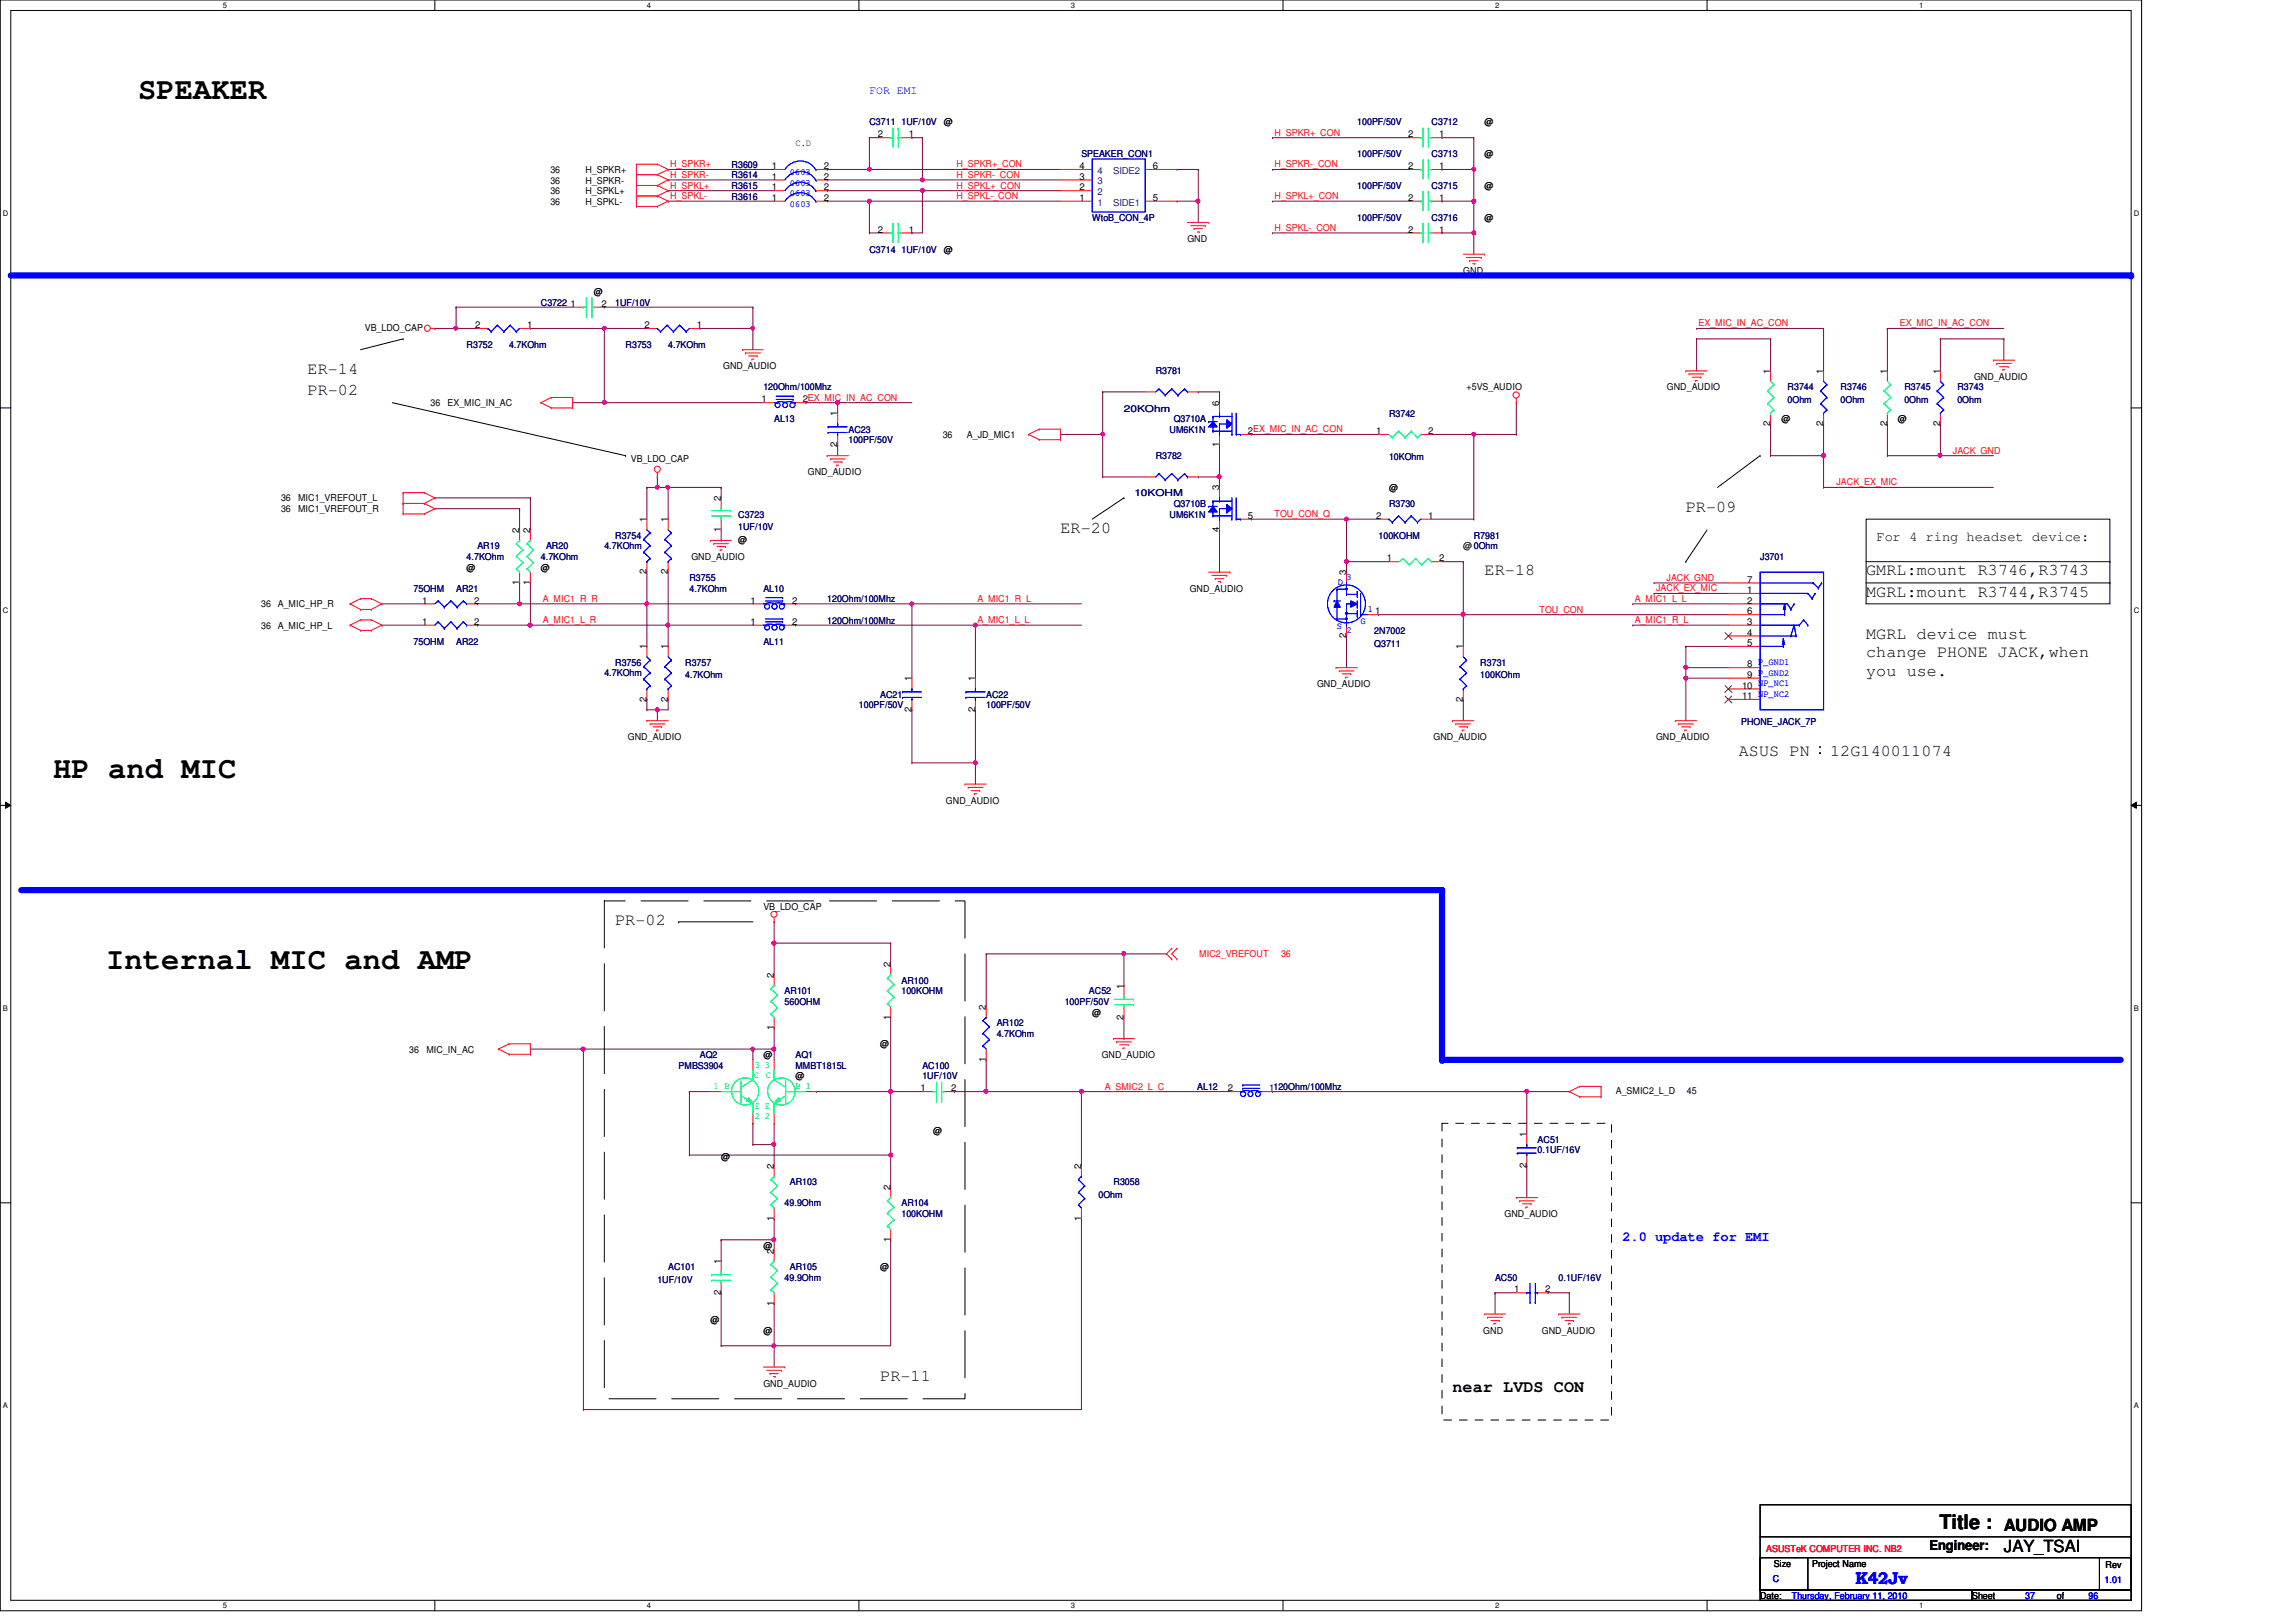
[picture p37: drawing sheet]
<svg xmlns="http://www.w3.org/2000/svg" width="297mm" height="210mm" viewBox="0 0 297 210" stroke-linecap="round" stroke-linejoin="round" font-family="sans-serif">
<defs><g id="words">
<g font-size="3.9">
<text x="17.9" y="12.9">SPEAKER</text>
<text x="6.9" y="100.7">HP and MIC</text>
<text x="13.8" y="125.3">Internal MIC and AMP</text>
</g>
<text font-size="2.6" x="250.9" y="197.9">Title :</text>
<g font-size="2.2">
<text x="39.8" y="48.4">ER-14</text>
<text x="39.8" y="51.1">PR-02</text>
<text x="137.2" y="69">ER-20</text>
<text x="218.1" y="66.2">PR-09</text>
<text x="192.1" y="74.5">ER-18</text>
<text x="241.4" y="74.5">GMRL:mount R3746,R3743</text>
<text x="241.4" y="77.2">MGRL:mount R3744,R3745</text>
<text x="241.4" y="82.7">MGRL device must</text>
<text x="241.4" y="85">change PHONE JACK,when</text>
<text x="241.4" y="87.4">you use.</text>
<text x="225" y="97.8">ASUS PN：12G140011074</text>
<text x="79.6" y="119.7">PR-02</text>
<text x="113.9" y="178.7">PR-11</text>
<text x="187.9" y="180.1">near LVDS CON</text>
<text x="259.2" y="198.2">AUDIO AMP</text>
<text x="259.2" y="200.9">JAY_TSAI</text>
</g>
<text font-size="2.2" fill="#00f" x="240.1" y="205">K42Jv</text>
<g font-size="1.8">
<text x="242.8" y="70">For 4 ring headset device:</text>
<text x="249.6" y="200.5">Engineer:</text>
</g>
<text font-size="1.8" fill="#00f" x="209.9" y="160.6">2.0 update for EMI</text>
<text font-size="1.5" fill="#00f" x="112.5" y="12.2">FOR EMI</text>
<g font-size="1.2" fill="#000080">
<text x="112.5" y="16.2">C3711 1UF/10V</text>
<text x="175.6" y="16.2">100PF/50V</text>
<text x="185.2" y="16.2">C3712</text>
<text x="94.7" y="23.1">R3614</text>
<text x="94.7" y="21.7">R3609</text>
<text x="139.9" y="20.3">SPEAKER_CON1</text>
<text x="175.6" y="20.3">100PF/50V</text>
<text x="185.2" y="20.3">C3713</text>
<text x="94.7" y="24.4">R3615</text>
<text x="94.7" y="25.8">R3616</text>
<text x="141.3" y="28.6">WtoB_CON_4P</text>
<text x="175.6" y="28.6">100PF/50V</text>
<text x="175.6" y="24.4">100PF/50V</text>
<text x="185.2" y="28.6">C3716</text>
<text x="185.2" y="24.4">C3715</text>
<text x="112.5" y="32.7">C3714 1UF/10V</text>
<text x="70" y="39.5">C3722</text>
<text x="79.6" y="39.5">1UF/10V</text>
<text x="60.4" y="45">R3752</text>
<text x="65.9" y="45">4.7KOhm</text>
<text x="80.9" y="45">R3753</text>
<text x="86.4" y="45">4.7KOhm</text>
<text x="98.8" y="50.5">120Ohm/100Mhz</text>
<text x="145.4" y="53.3">20KOhm</text>
<text x="149.5" y="48.4">R3781</text>
<text x="179.7" y="53.9">R3742</text>
<text x="231.3" y="50.5">R3744</text>
<text x="231.3" y="52.2">0Ohm</text>
<text x="238.1" y="50.5">R3746</text>
<text x="238.1" y="52.2">0Ohm</text>
<text x="246.4" y="50.5">R3745</text>
<text x="246.4" y="52.2">0Ohm</text>
<text x="253.2" y="50.5">R3743</text>
<text x="253.2" y="52.2">0Ohm</text>
<text x="100.2" y="54.6">AL13</text>
<text x="109.8" y="56">AC23</text>
<text x="109.8" y="57.4">100PF/50V</text>
<text x="149.5" y="59.4">R3782</text>
<text x="151.3" y="56">UM6K1N</text>
<text x="151.8" y="54.6">Q3710A</text>
<text x="179.7" y="59.6">10KOhm</text>
<text x="146.8" y="64.2">10KOHM</text>
<text x="151.8" y="65.6">Q3710B</text>
<text x="179.7" y="65.6">R3730</text>
<text x="61.8" y="71.1">AR19</text>
<text x="70.7" y="71.1">AR20</text>
<text x="78.2" y="71.1">4.7KOhm</text>
<text x="79.6" y="69.7">R3754</text>
<text x="95.5" y="67">C3723</text>
<text x="95.5" y="68.6">1UF/10V</text>
<text x="151.3" y="67">UM6K1N</text>
<text x="178.3" y="69.7">100KOHM</text>
<text x="190.7" y="69.7">R7981</text>
<text x="53.5" y="76.6">75OHM</text>
<text x="59" y="76.6">AR21</text>
<text x="60.4" y="72.4">4.7KOhm</text>
<text x="70" y="72.4">4.7KOhm</text>
<text x="89.2" y="75.2">R3755</text>
<text x="89.2" y="76.6">4.7KOhm</text>
<text x="98.8" y="76.6">AL10</text>
<text x="107" y="77.9">120Ohm/100Mhz</text>
<text x="227.7" y="72.4">J3701</text>
<text x="53.5" y="83.4">75OHM</text>
<text x="59" y="83.4">AR22</text>
<text x="98.8" y="83.4">AL11</text>
<text x="107" y="80.7">120Ohm/100Mhz</text>
<text x="177.8" y="83.7">Q3711</text>
<text x="177.8" y="82">2N7002</text>
<text x="78.2" y="87.5">4.7KOhm</text>
<text x="79.6" y="86.1">R3756</text>
<text x="88.6" y="86.1">R3757</text>
<text x="88.6" y="87.8">4.7KOhm</text>
<text x="191.5" y="86.1">R3731</text>
<text x="191.5" y="87.8">100KOhm</text>
<text x="111.1" y="91.7">100PF/50V</text>
<text x="113.9" y="90.3">AC21</text>
<text x="127.6" y="90.3">AC22</text>
<text x="127.6" y="91.7">100PF/50V</text>
<text x="225.3" y="93.9">PHONE_JACK_7P</text>
<text x="101.5" y="128.7">AR101</text>
<text x="101.5" y="130">560OHM</text>
<text x="116.6" y="127.3">AR100</text>
<text x="116.6" y="128.7">100KOHM</text>
<text x="137.7" y="130">100PF/50V</text>
<text x="140.9" y="128.7">AC52</text>
<text x="90.5" y="136.9">AQ2</text>
<text x="102.9" y="136.9">AQ1</text>
<text x="128.9" y="132.8">AR102</text>
<text x="128.9" y="134.2">4.7KOhm</text>
<text x="87.8" y="138.3">PMBS3904</text>
<text x="102.9" y="138.3">MMBT1815L</text>
<text x="119.3" y="138.3">AC100</text>
<text x="119.3" y="139.7">1UF/10V</text>
<text x="154.9" y="141">AL12</text>
<text x="198.9" y="147.9">AC51</text>
<text x="198.9" y="149.3">0.1UF/16V</text>
<text x="102.2" y="153.4">AR103</text>
<text x="142.1" y="155">0Ohm</text>
<text x="144.1" y="153.4">R3058</text>
<text x="101.5" y="156.1">49.9Ohm</text>
<text x="116.6" y="156.1">AR104</text>
<text x="116.6" y="157.5">100KOHM</text>
<text x="85" y="166">1UF/10V</text>
<text x="86.4" y="164.3">AC101</text>
<text x="101.5" y="165.7">49.9Ohm</text>
<text x="102.2" y="164.3">AR105</text>
<text x="193.4" y="165.7">AC50</text>
<text x="201.6" y="165.7">0.1UF/16V</text>
</g>
<g font-size="1.2">
<text x="113.6" y="17.8">2</text>
<text x="117.6" y="17.8">1</text>
<text x="122.1" y="16.2">@</text>
<text x="182.2" y="17.8">2</text>
<text x="186.2" y="17.8">1</text>
<text x="192.1" y="16.2">@</text>
<text x="71.2" y="22.4">36</text>
<text x="71.2" y="23.7">36</text>
<text x="75.7" y="22.4">H_SPKR+</text>
<text x="75.7" y="23.7">H_SPKR-</text>
<text x="99.9" y="23.2">1</text>
<text x="99.9" y="21.9">1</text>
<text x="102.9" y="18.8">C.D</text>
<text x="106.6" y="23.2">2</text>
<text x="106.6" y="21.9">2</text>
<text x="139.7" y="21.9">4</text>
<text x="139.7" y="23.2">3</text>
<text x="149.1" y="21.9">6</text>
<text x="182.2" y="21.9">2</text>
<text x="186.2" y="21.9">1</text>
<text x="192.1" y="20.3">@</text>
<text x="71.2" y="26.5">36</text>
<text x="71.2" y="25.1">36</text>
<text x="75.7" y="26.5">H_SPKL-</text>
<text x="75.7" y="25.1">H_SPKL+</text>
<text x="99.9" y="24.6">1</text>
<text x="99.9" y="26">1</text>
<text x="106.6" y="24.6">2</text>
<text x="106.6" y="26">2</text>
<text x="139.7" y="24.6">2</text>
<text x="139.7" y="26">1</text>
<text x="149.1" y="26">5</text>
<text x="182.2" y="26">2</text>
<text x="186.2" y="26">1</text>
<text x="192.1" y="28.6">@</text>
<text x="192.1" y="24.4">@</text>
<text x="113.6" y="30.1">2</text>
<text x="117.6" y="30.1">1</text>
<text x="122.1" y="32.7">@</text>
<text x="153.6" y="31.3">GND</text>
<text x="182.2" y="30.1">2</text>
<text x="186.2" y="30.1">1</text>
<text x="189.3" y="35.4">GND</text>
<text x="73.8" y="39.7">1</text>
<text x="76.8" y="38.1">@</text>
<text x="77.8" y="39.7">2</text>
<text x="47.2" y="42.8">VB_LDO_CAP</text>
<text x="61.5" y="42.5">2</text>
<text x="68.2" y="42.5">1</text>
<text x="83.4" y="42.5">2</text>
<text x="90.2" y="42.5">1</text>
<text x="93.6" y="47.8">GND_AUDIO</text>
<text x="55.7" y="52.6">36</text>
<text x="57.9" y="52.6">EX_MIC_IN_AC</text>
<text x="98.5" y="52.1">1</text>
<text x="103.9" y="52.1">2EX_MIC_IN_AC_CON</text>
<text x="108.3" y="53.9" transform="rotate(-90 108.3 53.9)">1</text>
<text x="157.7" y="52.5" transform="rotate(-90 157.7 52.5)">6</text>
<text x="189.7" y="50.5">+5VS_AUDIO</text>
<text x="215.6" y="50.5">GND_AUDIO</text>
<text x="229" y="48.4" transform="rotate(-90 229 48.4)">1</text>
<text x="235.9" y="48.4" transform="rotate(-90 235.9 48.4)">1</text>
<text x="244.1" y="48.4" transform="rotate(-90 244.1 48.4)">1</text>
<text x="251" y="48.4" transform="rotate(-90 251 48.4)">1</text>
<text x="255.4" y="49.1">GND_AUDIO</text>
<text x="81.6" y="59.8">VB_LDO_CAP</text>
<text x="108.3" y="57.9" transform="rotate(-90 108.3 57.9)">2</text>
<text x="122" y="56.7">36</text>
<text x="125.1" y="56.7">A_JD_MIC1</text>
<text x="157.7" y="57.9" transform="rotate(-90 157.7 57.9)">1</text>
<text x="161.5" y="56.2">2EX_MIC_IN_AC_CON</text>
<text x="178.1" y="56.2">1</text>
<text x="184.8" y="56.2">2</text>
<text x="229" y="55.1" transform="rotate(-90 229 55.1)">2</text>
<text x="230.5" y="54.6">@</text>
<text x="235.9" y="55.1" transform="rotate(-90 235.9 55.1)">2</text>
<text x="244.1" y="55.1" transform="rotate(-90 244.1 55.1)">2</text>
<text x="245.5" y="54.6">@</text>
<text x="251" y="55.1" transform="rotate(-90 251 55.1)">2</text>
<text x="36.4" y="64.9">36</text>
<text x="38.6" y="64.9">MIC1_VREFOUT_L</text>
<text x="93.3" y="64.9" transform="rotate(-90 93.3 64.9)">2</text>
<text x="104.5" y="61.5">GND_AUDIO</text>
<text x="157.7" y="63.5" transform="rotate(-90 157.7 63.5)">3</text>
<text x="179.7" y="63.5">@</text>
<text x="36.4" y="66.3">36</text>
<text x="38.6" y="66.3">MIC1_VREFOUT_R</text>
<text x="67.2" y="69" transform="rotate(-90 67.2 69)">2</text>
<text x="68.6" y="69" transform="rotate(-90 68.6 69)">2</text>
<text x="83.6" y="67.6" transform="rotate(-90 83.6 67.6)">1</text>
<text x="86.4" y="67.6" transform="rotate(-90 86.4 67.6)">1</text>
<text x="93.3" y="68.8" transform="rotate(-90 93.3 68.8)">1</text>
<text x="95.5" y="70.3">@</text>
<text x="157.7" y="68.8" transform="rotate(-90 157.7 68.8)">4</text>
<text x="161.5" y="67.1">5</text>
<text x="178.1" y="67.1">2</text>
<text x="184.8" y="67.1">1</text>
<text x="60.4" y="73.8">@</text>
<text x="67.2" y="75.7" transform="rotate(-90 67.2 75.7)">1</text>
<text x="68.6" y="75.7" transform="rotate(-90 68.6 75.7)">1</text>
<text x="70" y="73.8">@</text>
<text x="83.6" y="74.3" transform="rotate(-90 83.6 74.3)">2</text>
<text x="86.4" y="74.3" transform="rotate(-90 86.4 74.3)">2</text>
<text x="89.4" y="72.4">GND_AUDIO</text>
<text x="153.9" y="76.6">GND_AUDIO</text>
<text x="174.2" y="74.5" transform="rotate(-90 174.2 74.5)">3</text>
<text x="179.4" y="72.6">1</text>
<text x="186.2" y="72.6">2</text>
<text x="226.1" y="76.8">1</text>
<text x="226.1" y="75.4">7</text>
<text x="33.8" y="78.6">36</text>
<text x="33.8" y="81.4">36</text>
<text x="35.9" y="78.6">A_MIC_HP_R</text>
<text x="35.9" y="81.4">A_MIC_HP_L</text>
<text x="54.6" y="80.9">1</text>
<text x="54.6" y="78.1">1</text>
<text x="61.3" y="80.9">2</text>
<text x="61.3" y="78.1">2</text>
<text x="97.1" y="78.1">1</text>
<text x="97.1" y="80.9">1</text>
<text x="102.5" y="78.1">2</text>
<text x="102.5" y="80.9">2</text>
<text x="174.2" y="82.5" transform="rotate(-90 174.2 82.5)">2</text>
<text x="177.9" y="79.5">1</text>
<text x="226.1" y="78.1">2</text>
<text x="226.1" y="80.9">3</text>
<text x="226.1" y="82.3">4</text>
<text x="226.1" y="83.6">5</text>
<text x="226.1" y="79.5">6</text>
<text x="83.6" y="84" transform="rotate(-90 83.6 84)">1</text>
<text x="86.4" y="84" transform="rotate(-90 86.4 84)">1</text>
<text x="117.9" y="88.2" transform="rotate(-90 117.9 88.2)">1</text>
<text x="126.1" y="88.2" transform="rotate(-90 126.1 88.2)">1</text>
<text x="170.4" y="88.9">GND_AUDIO</text>
<text x="189.3" y="84" transform="rotate(-90 189.3 84)">1</text>
<text x="225.4" y="89.1">10</text>
<text x="226.1" y="86.4">8</text>
<text x="226.1" y="87.7">9 P_GND2</text>
<text x="81.2" y="95.8">GND_AUDIO</text>
<text x="83.6" y="90.8" transform="rotate(-90 83.6 90.8)">2</text>
<text x="86.4" y="90.8" transform="rotate(-90 86.4 90.8)">2</text>
<text x="117.9" y="92.2" transform="rotate(-90 117.9 92.2)">2</text>
<text x="126.1" y="92.2" transform="rotate(-90 126.1 92.2)">2</text>
<text x="185.5" y="95.8">GND_AUDIO</text>
<text x="189.3" y="90.8" transform="rotate(-90 189.3 90.8)">2</text>
<text x="214.2" y="95.8">GND_AUDIO</text>
<text x="225.4" y="90.5">11 NP_NC2</text>
<text x="122.4" y="104">GND_AUDIO</text>
<text x="98.8" y="117.7">VB_LDO_CAP</text>
<text x="115.2" y="125.2" transform="rotate(-90 115.2 125.2)">2</text>
<text x="100.1" y="126.6" transform="rotate(-90 100.1 126.6)">2</text>
<text x="115.2" y="132" transform="rotate(-90 115.2 132)">1</text>
<text x="127.5" y="130.7" transform="rotate(-90 127.5 130.7)">2</text>
<text x="141.3" y="131.4">@</text>
<text x="145.4" y="132" transform="rotate(-90 145.4 132)">2</text>
<text x="145.4" y="127.9" transform="rotate(-90 145.4 127.9)">1</text>
<text x="53" y="136.2">36</text>
<text x="55.2" y="136.2">MIC_IN_AC</text>
<text x="98.8" y="136.9">@</text>
<text x="100.1" y="133.3" transform="rotate(-90 100.1 133.3)">1</text>
<text x="113.9" y="135.6">@</text>
<text x="127.5" y="137.4" transform="rotate(-90 127.5 137.4)">1</text>
<text x="142.5" y="136.9">GND_AUDIO</text>
<text x="102.9" y="139.7">@</text>
<text x="119.1" y="141.2">1</text>
<text x="123.1" y="141.2">2</text>
<text x="158.8" y="141.2">2</text>
<text x="164.2" y="141.2">1120Ohm/100Mhz</text>
<text x="209" y="141.6">A_SMIC2_L_D</text>
<text x="218.2" y="141.6">45</text>
<text x="120.7" y="146.8">@</text>
<text x="197.5" y="147.2" transform="rotate(-90 197.5 147.2)">1</text>
<text x="93.3" y="150.1">@</text>
<text x="100.1" y="151.3" transform="rotate(-90 100.1 151.3)">2</text>
<text x="115.2" y="154" transform="rotate(-90 115.2 154)">2</text>
<text x="139.9" y="151.3" transform="rotate(-90 139.9 151.3)">2</text>
<text x="197.5" y="151.1" transform="rotate(-90 197.5 151.1)">2</text>
<text x="98.8" y="161.6">@</text>
<text x="100.1" y="158" transform="rotate(-90 100.1 158)">1</text>
<text x="115.2" y="160.7" transform="rotate(-90 115.2 160.7)">1</text>
<text x="139.9" y="158" transform="rotate(-90 139.9 158)">1</text>
<text x="194.6" y="157.5">GND_AUDIO</text>
<text x="93.3" y="167.6" transform="rotate(-90 93.3 167.6)">2</text>
<text x="93.3" y="163.6" transform="rotate(-90 93.3 163.6)">1</text>
<text x="100.1" y="162.2" transform="rotate(-90 100.1 162.2)">2</text>
<text x="113.9" y="164.3">@</text>
<text x="195.9" y="167.3">1</text>
<text x="199.9" y="167.3">2</text>
<text x="91.9" y="171.2">@</text>
<text x="98.8" y="172.6">@</text>
<text x="100.1" y="169" transform="rotate(-90 100.1 169)">1</text>
<text x="191.9" y="172.6">GND</text>
<text x="199.5" y="172.6">GND_AUDIO</text>
<text x="98.8" y="179.5">GND_AUDIO</text>
<text x="229.5" y="202.7">Size</text>
<text x="234.4" y="202.7">Project Name</text>
<text x="272.4" y="202.9">Rev</text>
<text x="227.7" y="206.9">Date:</text>
<text x="255.1" y="206.9">Sheet</text>
<text x="266.1" y="206.9">of</text>
</g>
<g font-size="1.2" fill="#f00">
<text x="164.9" y="17.6">H_SPKR+_CON</text>
<text x="86.7" y="21.7">H_SPKR+</text>
<text x="86.7" y="23">H_SPKR-</text>
<text x="123.7" y="21.7">H_SPKR+_CON</text>
<text x="123.7" y="23">H_SPKR-_CON</text>
<text x="164.9" y="21.7">H_SPKR-_CON</text>
<text x="86.7" y="24.4">H_SPKL+</text>
<text x="86.7" y="25.8">H_SPKL-</text>
<text x="123.7" y="25.8">H_SPKL-_CON</text>
<text x="123.7" y="24.4">H_SPKL+_CON</text>
<text x="164.9" y="25.8">H_SPKL+_CON</text>
<text x="164.9" y="29.9">H_SPKL-_CON</text>
<text x="219.7" y="42.2">EX_MIC_IN_AC_CON</text>
<text x="245.8" y="42.2">EX_MIC_IN_AC_CON</text>
<text x="252.6" y="58.7">JACK_GND</text>
<text x="237.6" y="62.8">JACK_EX_MIC</text>
<text x="164.9" y="66.9">TOU_CON_Q</text>
<text x="70.2" y="77.9">A_MIC1_R_R</text>
<text x="126.4" y="77.9">A_MIC1_R_L</text>
<text x="211.5" y="77.9">A_MIC1_L_L</text>
<text x="214.2" y="76.5">JACK_EX_MIC</text>
<text x="215.6" y="75.2">JACK_GND</text>
<text x="70.2" y="80.6">A_MIC1_L_R</text>
<text x="126.4" y="80.6">A_MIC1_L_L</text>
<text x="199.2" y="79.3">TOU_CON</text>
<text x="211.5" y="80.6">A_MIC1_R_L</text>
<text x="155.1" y="123.9">MIC2_VREFOUT</text>
<text x="165.7" y="123.9">36</text>
<text x="142.9" y="141">A_SMIC2_L_C</text>
<text x="228.5" y="200.8">ASUSTeK COMPUTER INC. NB2</text>
</g>
<g font-size="1.2" fill="#00f">
<text x="102.2" y="22.7">0603</text>
<text x="102.2" y="25.4">0603</text>
<text x="102.2" y="24">0603</text>
<text x="102.2" y="26.8">0603</text>
<text x="173.1" y="75.7">D</text>
<text x="174.2" y="75.1">3</text>
<text x="173" y="81.4">S</text>
<text x="174.2" y="81.9">2</text>
<text x="176" y="80.7">G</text>
<text x="176.9" y="79.2">1</text>
<text x="227.5" y="86">P_GND1</text>
<text x="227.5" y="88.8">NP_NC1</text>
<text x="227.5" y="87.4">P_GND2</text>
<text x="227.5" y="90.2">NP_NC2</text>
<text x="229.4" y="204.7">C</text>
<text x="231.8" y="206.9">Thursday, February 11, 2010</text>
<text x="262" y="206.9">37</text>
<text x="270.2" y="206.9">96</text>
<text x="272.3" y="204.8">1.01</text>
</g>
<g font-size="1.2" fill="#004080">
<text x="142" y="22.5">4</text>
<text x="142" y="23.9">3</text>
<text x="144" y="22.5">SIDE2</text>
<text x="142" y="25.3">2</text>
<text x="142" y="26.6">1</text>
<text x="144" y="26.6">SIDE1</text>
</g>
<text font-size="1.2" fill="#008000" x="189.3" y="71.1">@0Ohm</text>
<g font-size="1.2" fill="#00ff80">
<text x="92.3" y="140.9">1 B</text>
<text x="97.5" y="139.5">C C</text>
<text x="97.7" y="143.5">E E</text>
<text x="97.7" y="138.2">3</text>
<text x="98.9" y="138.2">3</text>
<text x="102.9" y="140.9">B 1</text>
<text x="97.7" y="144.9">2</text>
<text x="98.9" y="144.9">2</text>
</g>
<g font-size="1">
<text x="28.8" y="1">5</text>
<text x="83.7" y="1">4</text>
<text x="138.6" y="1">3</text>
<text x="193.4" y="1">2</text>
<text x="248.3" y="1">1</text>
<text x=".4" y="27.9">D</text>
<text x="276.1" y="27.9">D</text>
<text x=".4" y="79.4">C</text>
<text x="276.1" y="79.4">C</text>
<text x=".4" y="130.8">B</text>
<text x="276.1" y="130.8">B</text>
<text x=".4" y="182.2">A</text>
<text x="276.1" y="182.2">A</text>
<text x="28.8" y="208.1">5</text>
<text x="83.7" y="208.1">4</text>
<text x="138.6" y="208.1">3</text>
<text x="193.4" y="208.1">2</text>
<text x="248.3" y="208.1">1</text>
</g>
</g></defs>
<path d="M0 0h277.1v208.4h-277.1zM1.4 1.4h274.3v205.7h-274.3z" fill="none" stroke="#000" stroke-width=".13"/>
<g fill="#fff">
<path d="M28.8 .1h.6v1.1h-.6z"/>
<path d="M28.8 207.2h.6v1.1h-.6z"/>
</g>
<path d="M56.3 0v1.4M56.3 207.1v1.3" fill="none" stroke="#000" stroke-width=".13"/>
<g fill="#fff">
<path d="M83.7 .1h.5v1.1h-.5z"/>
<path d="M83.7 207.2h.5v1.1h-.5z"/>
</g>
<path d="M111.1 0v1.4M111.1 207.1v1.3" fill="none" stroke="#000" stroke-width=".13"/>
<g fill="#fff">
<path d="M138.6 .1h.5v1.1h-.5z"/>
<path d="M138.6 207.2h.5v1.1h-.5z"/>
</g>
<path d="M166 0v1.4M166 207.1v1.3" fill="none" stroke="#000" stroke-width=".13"/>
<g fill="#fff">
<path d="M193.4 .1h.6v1.1h-.6z"/>
<path d="M193.4 207.2h.6v1.1h-.6z"/>
</g>
<path d="M220.8 0v1.4M220.8 207.1v1.3" fill="none" stroke="#000" stroke-width=".13"/>
<g fill="#fff">
<path d="M248.3 .1h.5v1.1h-.5z"/>
<path d="M248.3 207.2h.5v1.1h-.5z"/>
<path d="M.4 27.1h.7v1.1h-.7z"/>
<path d="M276.1 27.1h.7v1.1h-.7z"/>
<path d="M.4 78.5h.7v1.1h-.7z"/>
<path d="M276.1 78.5h.7v1.1h-.7z"/>
</g>
<path d="M0 52.8h1.4M275.7 52.8h1.4" fill="none" stroke="#000" stroke-width=".13"/>
<g fill="#fff">
<path d="M.4 129.9h.6v1.1h-.6z"/>
<path d="M276.1 129.9h.6v1.1h-.6z"/>
</g>
<path d="M0 104.2h1.4M.7 103.8l.7 .4-.7 .4zM275.7 104.2l.7-.4v.8zM275.7 104.2h1.4" fill="none" stroke="#000" stroke-width=".13"/>
<path d="M.7 103.8l.7 .4-.7 .4zM275.7 104.2l.7-.4v.8z" fill="#000"/>
<g fill="#fff">
<path d="M.4 181.4h.6v1.1h-.6z"/>
<path d="M276.1 181.4h.6v1.1h-.6z"/>
</g>
<path d="M0 155.7h1.4M275.7 155.7h1.4" fill="none" stroke="#000" stroke-width=".13"/>
<path d="M112.5 30.1h.1M112.5 26h.1M112.5 30.1h1.4M112.5 26h24.7" fill="none" stroke="#800040" stroke-width=".13"/>
<circle cx="112.5" cy="26" r=".26" fill="#f0f"/>
<circle cx="112.5" cy="26" r=".26" fill="none" stroke="#f0f" stroke-width=".13"/>
<g fill="none" stroke="#800040" stroke-width=".13">
<path d="M112.5 17.8h.1M112.5 17.8v4.1M112.5 17.8h1.4M118 17.8h.1M118 17.8h1.3M86.4 21.9h.1M86.4 23.3h.1M86.4 21.9h13.8M86.4 23.3h13.8M107 21.9h.1M107 21.9h30.2M112.5 21.9h.1"/>
<path d="M155 21.9h.1M155 21.9v4.1"/>
</g>
<circle cx="112.5" cy="21.9" r=".25" fill="#f0f"/>
<circle cx="112.5" cy="21.9" r=".25" fill="none" stroke="#f0f" stroke-width=".13"/>
<path d="M86.4 24.7h.1M86.4 24.7h13.8M119.3 24.7h.1M119.3 24.7h17.9" fill="none" stroke="#800040" stroke-width=".13"/>
<circle cx="119.3" cy="24.6" r=".26" fill="#f0f"/>
<circle cx="119.3" cy="24.6" r=".26" fill="none" stroke="#f0f" stroke-width=".13"/>
<path d="M86.4 26h.1M86.4 26h13.8M152.3 21.9h.1M152.3 26h.1M152.3 26h2.7M152.3 21.9h2.7M155 26h.1M155 26v2.8" fill="none" stroke="#800040" stroke-width=".13"/>
<circle cx="155" cy="26" r=".26" fill="#f0f"/>
<circle cx="155" cy="26" r=".26" fill="none" stroke="#f0f" stroke-width=".13"/>
<path d="M118 78.1h.1M118 78.1h21.9" fill="none" stroke="#800040" stroke-width=".13"/>
<path d="M117.8 78l.1-.1 .3 .1-.1 .3-.2 .1-.1-.1z" fill-rule="evenodd" fill="#f0f"/>
<path d="M117.8 78l.1-.1 .3 .1-.1 .3-.2 .1-.1-.1z" fill="none" stroke="#f0f" stroke-width=".13"/>
<path d="M126.2 80.9h.1M126.2 80.9v6.9M126.2 80.9h13.7" fill="none" stroke="#800040" stroke-width=".13"/>
<circle cx="126.2" cy="80.9" r=".26" fill="#f0f"/>
<circle cx="126.2" cy="80.9" r=".26" fill="none" stroke="#f0f" stroke-width=".13"/>
<path d="M118 78.1h.1M118 78.1v9.7M86.4 80.9h.1M86.4 80.9h11" fill="none" stroke="#800040" stroke-width=".13"/>
<circle cx="86.4" cy="80.9" r=".26" fill="#f0f"/>
<circle cx="86.4" cy="80.9" r=".26" fill="none" stroke="#f0f" stroke-width=".13"/>
<path d="M49.4 78.1h.1M49.4 78.1h5.5M83.7 78.1h.1M83.7 78.1h13.7M49.4 80.9h.1M49.4 80.9h5.5" fill="none" stroke="#800040" stroke-width=".13"/>
<path d="M83.5 78l.1-.1 .3 .1-.1 .3-.2 .1-.1-.1z" fill-rule="evenodd" fill="#f0f"/>
<path d="M83.5 78l.1-.1 .3 .1-.1 .3-.2 .1-.1-.1z" fill="none" stroke="#f0f" stroke-width=".13"/>
<g fill="none" stroke="#800040" stroke-width=".13">
<path d="M186.6 17.8h.1M186.6 17.8h4.1M190.7 17.8h.1M190.7 17.8v8.2M186.6 21.9h.1M186.6 21.9h4.1M190.7 21.9h.1M56.3 65.8h.1M56.3 64.4h.1M56.3 65.8h10.9M56.3 64.4h12.3M61.8 78.1h.1"/>
<path d="M67.2 75.4h.1M67.2 65.8h.1M67.2 65.8v2.8M67.2 75.4v2.7h-5.4M68.6 75.4h.1M68.6 64.4h.1M68.6 64.4v4.2M68.6 75.4v5.5h-6.8M102.9 78.1h.1M102.9 78.1h15.1M61.8 80.9h.1M102.9 80.9h.1"/>
<path d="M102.9 80.9h23.3M118 91.9h.1M118 91.9v6.8M126.2 91.9h.1M126.2 98.7h.1M126.2 91.9v9.6M164.6 141.3h.1M164.6 141.3h38.4M197.5 141.3h.1"/>
</g>
<circle cx="190.7" cy="26" r=".26" fill="#f0f"/>
<circle cx="190.7" cy="26" r=".26" fill="none" stroke="#f0f" stroke-width=".13"/>
<circle cx="190.7" cy="21.9" r=".25" fill="#f0f"/>
<circle cx="190.7" cy="21.9" r=".25" fill="none" stroke="#f0f" stroke-width=".13"/>
<path d="M186.6 26h.1M186.6 26h4.1M190.7 30.1h.1M190.7 30.1v2.8" fill="none" stroke="#800040" stroke-width=".13"/>
<circle cx="190.7" cy="30.1" r=".26" fill="#f0f"/>
<circle cx="190.7" cy="30.1" r=".26" fill="none" stroke="#f0f" stroke-width=".13"/>
<path d="M164.6 17.8h.1M164.6 17.8h17.9M164.6 21.9h.1M164.6 26h.1M164.6 30.1h.1M164.6 30.1h17.9M164.6 21.9h17.9M164.6 26h17.9M186.6 30.1h.1M190.7 26h.1M190.7 26v4.1h-4.1" fill="none" stroke="#800040" stroke-width=".13"/>
<circle cx="190.7" cy="26" r=".26" fill="#f0f"/>
<circle cx="190.7" cy="26" r=".26" fill="none" stroke="#f0f" stroke-width=".13"/>
<path d="M118 98.7h.1M118 98.7h8.2" fill="none" stroke="#800040" stroke-width=".13"/>
<circle cx="126.2" cy="98.7" r=".26" fill="#f0f"/>
<circle cx="126.2" cy="98.7" r=".26" fill="none" stroke="#f0f" stroke-width=".13"/>
<path d="M119.3 17.8h.1M119.3 17.8v5.5h-12.3M107 23.3h.1" fill="none" stroke="#800040" stroke-width=".13"/>
<circle cx="119.3" cy="23.3" r=".26" fill="#f0f"/>
<circle cx="119.3" cy="23.3" r=".26" fill="none" stroke="#f0f" stroke-width=".13"/>
<g fill="none" stroke="#800040" stroke-width=".13">
<path d="M107 26h.1M107 24.7h.1M107 26h5.5M107 24.7h12.3M112.5 26h.1M112.5 26v4.1M118 30.1h.1M119.3 23.3h.1M119.3 24.7h.1M119.3 23.3h17.9M119.3 24.7v5.4h-1.3M197.5 150.9h.1"/>
<path d="M197.5 141.3h.1M197.5 141.3v5.4M197.5 150.9v4.1"/>
</g>
<circle cx="197.5" cy="141.2" r=".26" fill="#f0f"/>
<circle cx="197.5" cy="141.2" r=".26" fill="none" stroke="#f0f" stroke-width=".13"/>
<path d="M97.4 135.8h.1M97.4 135.8v1.4M97.4 135.8h2.8M193.4 167.3h.1M193.4 167.3v2.8M193.4 167.3h2.8M200.3 167.3h.1M200.3 167.3h2.7M203 167.3h.1M203 167.3v2.8" fill="none" stroke="#800040" stroke-width=".13"/>
<path d="M97.2 135.6l.2-.1 .2 .1-.1 .3-.1 .1-.2-.1z" fill-rule="evenodd" fill="#f0f"/>
<path d="M97.2 135.6l.2-.1 .2 .1-.1 .3-.1 .1-.2-.1z" fill="none" stroke="#f0f" stroke-width=".13"/>
<path d="M100.2 148.1h.1M100.2 148.1v2.8" fill="none" stroke="#800040" stroke-width=".13"/>
<circle cx="100.1" cy="148.1" r=".26" fill="#f0f"/>
<circle cx="100.1" cy="148.1" r=".26" fill="none" stroke="#f0f" stroke-width=".13"/>
<path d="M127.6 123.4h17.8M145.4 123.4h.1M97.4 148.1h.1M97.4 145.4h.1M97.4 148.1h2.8M97.4 145.4v2.7" fill="none" stroke="#800040" stroke-width=".13"/>
<path d="M145.2 123.2l.2-.1 .2 .2-.1 .3-.1 .1-.2-.1z" fill-rule="evenodd" fill="#f0f"/>
<path d="M145.2 123.2l.2-.1 .2 .2-.1 .3-.1 .1-.2-.1z" fill="none" stroke="#f0f" stroke-width=".13"/>
<path d="M100.2 135.8h.1M100.2 135.8v1.4" fill="none" stroke="#800040" stroke-width=".13"/>
<circle cx="100.1" cy="135.8" r=".26" fill="#f0f"/>
<circle cx="100.1" cy="135.8" r=".26" fill="none" stroke="#f0f" stroke-width=".13"/>
<g fill="none" stroke="#800040" stroke-width=".13">
<path d="M75.5 135.8h.1M75.5 135.8h21.9M115.2 131.7h.1M115.2 131.7v9.6h-9.6M127.6 123.4h.1M127.6 137.2h.1M127.6 123.4v6.9M127.6 137.2v4.1M105.6 141.3h.1M139.9 141.3h.1M139.9 141.3h19.2M93.3 160.4h.1"/>
<path d="M93.3 160.4v2.8M100.2 174.2h.1M100.2 174.2v2.7M115.2 160.4h.1M115.2 160.4v13.8h-15"/>
</g>
<circle cx="100.1" cy="174.2" r=".26" fill="#f0f"/>
<circle cx="100.1" cy="174.2" r=".26" fill="none" stroke="#f0f" stroke-width=".13"/>
<path d="M100.2 122h.1M100.2 122h15" fill="none" stroke="#800040" stroke-width=".13"/>
<circle cx="100.1" cy="122" r=".26" fill="#f0f"/>
<circle cx="100.1" cy="122" r=".26" fill="none" stroke="#f0f" stroke-width=".13"/>
<path d="M100.2 160.4h.1M100.2 160.4v1.4" fill="none" stroke="#800040" stroke-width=".13"/>
<circle cx="100.1" cy="160.4" r=".26" fill="#f0f"/>
<circle cx="100.1" cy="160.4" r=".26" fill="none" stroke="#f0f" stroke-width=".13"/>
<path d="M100.2 122h.1M100.2 122v4.2M115.2 122h.1M115.2 122v2.8M115.2 141.3h.1M115.2 149.5h.1M115.2 141.3h4.1M115.2 149.5v4.1M93.3 167.3h.1M93.3 167.3v6.9" fill="none" stroke="#800040" stroke-width=".13"/>
<circle cx="115.2" cy="149.5" r=".26" fill="#f0f"/>
<circle cx="115.2" cy="149.5" r=".26" fill="none" stroke="#f0f" stroke-width=".13"/>
<path d="M89.2 141.3h.1M89.2 149.5h.1M89.2 141.3v8.2M89.2 141.3h2.7M115.2 141.3h.1M115.2 141.3v8.2h-26M93.3 160.4h.1M93.3 160.4h6.9" fill="none" stroke="#800040" stroke-width=".13"/>
<circle cx="115.2" cy="141.2" r=".26" fill="#f0f"/>
<circle cx="115.2" cy="141.2" r=".26" fill="none" stroke="#f0f" stroke-width=".13"/>
<g fill="none" stroke="#800040" stroke-width=".13">
<path d="M100.2 119.3h.1M100.2 119.3v2.7M68.6 135.8h.1M68.6 135.8h6.9M100.2 133h.1M100.2 133v2.8M100.2 145.4h.1M100.2 157.7h.1M100.2 145.4v2.7M100.2 157.7v2.7M123.5 141.3h.1M123.5 141.3h4.1"/>
<path d="M139.9 141.3h.1M139.9 141.3v9.6M93.3 174.2h.1M100.2 168.7h.1M100.2 168.7v5.5h-6.9"/>
</g>
<circle cx="139.9" cy="141.2" r=".26" fill="#f0f"/>
<circle cx="139.9" cy="141.2" r=".26" fill="none" stroke="#f0f" stroke-width=".13"/>
<path d="M75.5 135.8h.1M75.5 135.8v46.6M139.9 157.7h.1M139.9 157.7v24.7h-64.4M75.5 182.4h.1" fill="none" stroke="#800040" stroke-width=".13"/>
<circle cx="75.4" cy="135.8" r=".26" fill="#f0f"/>
<circle cx="75.4" cy="135.8" r=".26" fill="none" stroke="#f0f" stroke-width=".13"/>
<path d="M127.6 141.3h.1M127.6 141.3h12.3" fill="none" stroke="#800040" stroke-width=".13"/>
<circle cx="127.5" cy="141.2" r=".26" fill="#f0f"/>
<circle cx="127.5" cy="141.2" r=".26" fill="none" stroke="#f0f" stroke-width=".13"/>
<path d="M104.3 52.1h.1M104.3 52.1h4.1M108.4 57.6h.1M108.4 52.1h.1M108.4 52.1v1.4M108.4 57.6v1.4M145.4 127.6h.1M145.4 134.4h.1M145.4 131.7v2.7M150.9 123.4h.1M150.9 123.4h-5.5v4.2" fill="none" stroke="#800040" stroke-width=".13"/>
<circle cx="108.4" cy="52.1" r=".26" fill="#f0f"/>
<circle cx="108.4" cy="52.1" r=".26" fill="none" stroke="#f0f" stroke-width=".13"/>
<g fill="none" stroke="#800040" stroke-width=".13">
<path d="M78.2 52.1h.1M78.2 52.1h20.6M108.4 52.1h.1M108.4 52.1h9.6M142.7 56.2h.1M142.7 56.2v5.5M155 50.7h.1M155 50.7h2.8v1.4M157.8 52.1h.1M142.7 61.7h.1M142.7 61.7h5.5M155 61.7h.1"/>
<path d="M155 61.7h2.8M157.8 61.7h.1M157.8 61.7v1.4"/>
</g>
<circle cx="157.7" cy="61.7" r=".26" fill="#f0f"/>
<circle cx="157.7" cy="61.7" r=".26" fill="none" stroke="#f0f" stroke-width=".13"/>
<path d="M137.2 56.2h.1M142.7 50.7h.1M142.7 50.7v5.5h-5.5M142.7 50.7h5.5M161.9 56.2h.1M161.9 56.2h16.4M157.8 68.6h.1M157.8 68.6v5.4" fill="none" stroke="#800040" stroke-width=".13"/>
<circle cx="142.7" cy="56.2" r=".25" fill="#f0f"/>
<circle cx="142.7" cy="56.2" r=".25" fill="none" stroke="#f0f" stroke-width=".13"/>
<path d="M157.8 57.6h.1M157.8 57.6v4.1M185.2 56.2h5.5M190.7 56.2h.1" fill="none" stroke="#800040" stroke-width=".13"/>
<circle cx="190.7" cy="56.2" r=".25" fill="#f0f"/>
<circle cx="190.7" cy="56.2" r=".25" fill="none" stroke="#f0f" stroke-width=".13"/>
<path d="M196.2 52.1h.1M196.2 52.1v4.1M174.2 67.2h.1M174.2 67.2h4.1" fill="none" stroke="#800040" stroke-width=".13"/>
<circle cx="174.2" cy="67.2" r=".26" fill="#f0f"/>
<circle cx="174.2" cy="67.2" r=".26" fill="none" stroke="#f0f" stroke-width=".13"/>
<path d="M78.2 42.5h.1M78.2 42.5v9.6M190.7 56.2h.1M190.7 56.2v11M190.7 56.2h5.5M196.2 56.2h.1M185.2 67.2h5.5M190.7 67.2h.1" fill="none" stroke="#800040" stroke-width=".13"/>
<circle cx="78.2" cy="52.1" r=".26" fill="#f0f"/>
<circle cx="78.2" cy="52.1" r=".26" fill="none" stroke="#f0f" stroke-width=".13"/>
<circle cx="78.2" cy="42.5" r=".25" fill="#f0f"/>
<circle cx="78.2" cy="42.5" r=".25" fill="none" stroke="#f0f" stroke-width=".13"/>
<path d="M59 42.5h.1M59 42.5h2.8M68.6 42.5h.1M68.6 42.5h9.6M90.5 42.5h.1M90.5 42.5h6.9" fill="none" stroke="#800040" stroke-width=".13"/>
<path d="M97.2 42.3h.3l.1 .2-.1 .1-.1 .1-.2-.1z" fill-rule="evenodd" fill="#f0f"/>
<path d="M97.2 42.3h.3l.1 .2-.1 .1-.1 .1-.2-.1z" fill="none" stroke="#f0f" stroke-width=".13"/>
<path d="M59 39.8h.1M59 39.8h15.1M59 39.8v2.7M78.2 39.8h.1M78.2 39.8h19.2M97.4 39.8h.1M97.4 39.8v5.5M78.2 42.5h.1M78.2 42.5h5.5M97.4 42.5h.1" fill="none" stroke="#800040" stroke-width=".13"/>
<circle cx="59" cy="42.5" r=".25" fill="#f0f"/>
<circle cx="59" cy="42.5" r=".25" fill="none" stroke="#f0f" stroke-width=".13"/>
<path d="M74.1 52.1h.1M74.1 52.1h4.1M189.3 79.5h.1M189.3 79.5h34.3" fill="none" stroke="#800040" stroke-width=".13"/>
<circle cx="189.3" cy="79.5" r=".26" fill="#f0f"/>
<circle cx="189.3" cy="79.5" r=".26" fill="none" stroke="#f0f" stroke-width=".13"/>
<path d="M214 75.4h.1M214 75.4h9.6M189.3 90.5h.1M189.3 90.5v2.8M218.1 83.7h.1M218.1 87.8h.1M218.1 83.7h5.5M218.1 87.8v5.5" fill="none" stroke="#800040" stroke-width=".13"/>
<circle cx="218.1" cy="87.8" r=".26" fill="#f0f"/>
<circle cx="218.1" cy="87.8" r=".26" fill="none" stroke="#f0f" stroke-width=".13"/>
<path d="M56.3 42.5h.1M56.3 42.5h2.7M85 61.7h.1M85 63.1h.1M85 61.7v1.4M85 63.1h1.4M211.2 78.1h.1M211.2 78.1h12.4M211.2 80.9h.1M211.2 80.9h12.4" fill="none" stroke="#800040" stroke-width=".13"/>
<circle cx="85" cy="63" r=".25" fill="#f0f"/>
<circle cx="85" cy="63" r=".25" fill="none" stroke="#f0f" stroke-width=".13"/>
<path d="M83.7 63.1h.1M83.7 63.1v4.1M86.4 63.1h.1M86.4 63.1v4.1" fill="none" stroke="#800040" stroke-width=".13"/>
<circle cx="86.4" cy="63" r=".25" fill="#f0f"/>
<circle cx="86.4" cy="63" r=".25" fill="none" stroke="#f0f" stroke-width=".13"/>
<path d="M85 91.9h.1M85 91.9v1.4" fill="none" stroke="#800040" stroke-width=".13"/>
<circle cx="85" cy="91.9" r=".26" fill="#f0f"/>
<circle cx="85" cy="91.9" r=".26" fill="none" stroke="#f0f" stroke-width=".13"/>
<path d="M67.2 78.1h.1M67.2 78.1h16.5M83.7 63.1h.1M83.7 78.1h.1M83.7 74v4.1M83.7 63.1h1.3M83.7 91.9h.1M83.7 90.5h.1M83.7 90.5v1.4M85 91.9h.1M86.4 90.5h.1M86.4 90.5v1.4h-2.7" fill="none" stroke="#800040" stroke-width=".13"/>
<circle cx="67.2" cy="78.1" r=".26" fill="#f0f"/>
<circle cx="67.2" cy="78.1" r=".26" fill="none" stroke="#f0f" stroke-width=".13"/>
<path d="M83.7 78.1v5.6M86.4 74v6.9M68.6 80.9h.1M68.6 80.9h17.8M83.7 83.7h.1M86.4 80.9h.1" fill="none" stroke="#800040" stroke-width=".13"/>
<circle cx="68.6" cy="80.9" r=".26" fill="#f0f"/>
<circle cx="68.6" cy="80.9" r=".26" fill="none" stroke="#f0f" stroke-width=".13"/>
<g fill="none" stroke="#800040" stroke-width=".13">
<path d="M86.4 63.1h6.9M93.3 63.1h.1M93.3 69.9h.1M93.3 63.1v1.3M93.3 68.6v1.3M161.9 67.2h.1M161.9 67.2h12.3M174.2 72.7h.1M174.2 72.7v1.3M178.3 79.5h.1M178.3 79.5h11M189.3 79.5h.1"/>
<path d="M189.3 79.5v4.2M86.4 83.7h.1M86.4 80.9v2.8M174.2 82.3h.1M174.2 82.3v4.1M218.1 86.4h.1M218.1 83.7h.1M218.1 87.8h.1M218.1 86.4h5.5M218.1 83.7v4.1M218.1 87.8h5.5"/>
</g>
<circle cx="218.1" cy="86.4" r=".26" fill="#f0f"/>
<circle cx="218.1" cy="86.4" r=".26" fill="none" stroke="#f0f" stroke-width=".13"/>
<path d="M174.2 72.7h.1M174.2 72.7h5.5" fill="none" stroke="#800040" stroke-width=".13"/>
<circle cx="174.2" cy="72.6" r=".26" fill="#f0f"/>
<circle cx="174.2" cy="72.6" r=".26" fill="none" stroke="#f0f" stroke-width=".13"/>
<path d="M229.1 54.9h.1M229.1 59h.1M229.1 54.9v4.1M229.1 59h6.8M174.2 67.2h.1M174.2 67.2v5.5M186.6 72.7h2.7M189.3 72.7h.1M189.3 79.5h.1M189.3 72.7v6.8M214 76.8h.1M214 76.8h9.6" fill="none" stroke="#800040" stroke-width=".13"/>
<circle cx="235.9" cy="58.9" r=".26" fill="#f0f"/>
<circle cx="235.9" cy="58.9" r=".26" fill="none" stroke="#f0f" stroke-width=".13"/>
<path d="M235.9 59h.1M235.9 59v4.1M244.2 54.9h.1M244.2 54.9v4.1M251 59h.1M251 54.9h.1M251 59h6.9M251 54.9v4.1" fill="none" stroke="#800040" stroke-width=".13"/>
<circle cx="251" cy="58.9" r=".26" fill="#f0f"/>
<circle cx="251" cy="58.9" r=".26" fill="none" stroke="#f0f" stroke-width=".13"/>
<g fill="none" stroke="#800040" stroke-width=".13">
<path d="M219.5 43.9h.1M219.5 42.5h.1M219.5 43.9h9.6M219.5 42.5h16.4M219.5 43.9v4.1M229.1 43.9h.1M229.1 43.9v4.1M235.9 42.5h.1M235.9 54.9h.1M235.9 42.5v5.5M235.9 54.9v4.1M244.2 42.5h.1"/>
<path d="M244.2 59h.1M244.2 42.5h15M244.2 42.5v5.5M244.2 59h6.8M251 43.9h.1M251 43.9h8.2M251 43.9v4.1M259.2 43.9h.1M259.2 43.9v2.7M235.9 63.1h.1M235.9 63.1h22"/>
</g>
<g fill="none" stroke="#f00" stroke-width=".13">
<path d="M82.3 21.3h.1M82.3 22.6h.1M82.3 24h.1M82.3 25.4h.1M82.3 26.7h.1M82.3 21.3h2.7M82.3 21.3v5.4M82.3 22.6h2.7M82.3 24h2.7M82.3 25.4h2.7M82.3 26.7h2.7M85 21.3h.1"/>
<path d="M85 22.6h.1M85 24h.1M85 25.4h.1M85 26.7h.1M85 21.3l1.4 .6M85 22.6l1.4 .7M85 25.4l1.4 .6M85 24l1.4 .7M86.4 21.9h.1M86.4 23.3h.1M86.4 26h.1M86.4 24.7h.1"/>
<path d="M86.4 21.9l-1.4 .7M86.4 23.3l-1.4 .7M86.4 26l-1.4 .7M86.4 24.7l-1.4 .7M153.6 28.8h2.8M154 29.2h2M154.5 29.6h.1M154.5 29.6h1.1M154.9 30h.2M155.1 30h.1M156 29.2h.1M156.4 28.8h.1"/>
<path d="M189.3 32.9h2.8M189.7 33.3h1.9M190.1 33.7h.1M190.1 33.7h1.1M190.5 34.1h.3M190.8 34.1h.1M191.6 33.3h.1M192.1 32.9h.1M55.7 42.5h.6M56.3 42.5h.1M70 52.1h.1M70 52.1l1.3 .7"/>
<path d="M71.3 51.4h.1M71.3 52.8h.1M71.3 51.4l-1.3 .7M71.3 51.4h2.8M71.3 52.8h2.8M74.1 51.4h.1M74.1 52.8h.1M74.1 51.4v1.4M96.1 45.3h.1M96.1 45.3h2.7M96.4 45.7h.1M96.4 45.7h2"/>
<path d="M96.9 46.1h1.1M97.3 46.5h.1M97.3 46.5h.2M98 46.1h.1M107 59h.1M107 59h2.8M107.4 59.4h.1M107.4 59.4h1.9M107.8 59.8h1.1M108.9 59.8h.1M133 56.2h.1M133 56.2l1.4 .7"/>
<path d="M134.4 55.5h.1M134.4 56.9h.1M134.4 55.5l-1.4 .7M134.4 55.5h2.8M134.4 56.9h2.8M137.2 55.5h.1M137.2 56.9h.1M137.2 55.5v1.4M196.2 52.1h.1M196.2 51.6v.5M218.1 48h.1M218.1 48h2.7"/>
<path d="M218.5 48.4h.1M218.5 48.4h1.9M218.9 48.8h1.1M219.3 49.2h.1M219.3 49.2h.3M220 48.8h.1M257.9 46.6h.1M257.9 46.6h2.7M258.3 47h.1M258.3 47h1.9M258.7 47.5h1.1M259.1 47.8h.1"/>
<path d="M259.1 47.8h.3M259.8 47.5h.1M45.3 78.1h.1M45.3 78.1l1.3 .8M46.6 77.5h.1M46.6 78.9h.1M46.6 77.5l-1.3 .6M46.6 77.5h1.4M46.6 78.9h1.4M48 77.5h.1M48 78.9h.1M48 77.5l1.4 .6"/>
<path d="M49.4 78.1h.1M49.4 78.1l-1.4 .8M52.2 65.2h.1M52.2 63.8h.1M52.2 66.5h.1M52.2 63.8h2.7M52.2 65.2h2.7M52.2 63.8v2.7M52.2 66.5h2.7M54.9 63.8h.1M54.9 65.2h.1M54.9 66.5h.1"/>
<path d="M54.9 63.8l1.4 .6M54.9 65.2l1.4 .6M56.3 64.4h.1M56.3 65.8h.1M56.3 64.4l-1.4 .8M56.3 65.8l-1.4 .7M85 61.7h.1M85 61.2v.5M91.9 69.9h.1M91.9 69.9h2.8M92.3 70.4h.1M92.3 70.4h1.9"/>
<path d="M92.7 70.7h1.1M93.2 71.2h.1M93.2 71.2h.2M93.8 70.7h.1M108.2 60.2h.1M108.2 60.2h.3M156.4 74h2.7M156.8 74.5h1.9M157.2 74.9h.1M157.2 74.9h1.1M157.6 75.3h.3M157.9 75.3h.1"/>
<path d="M158.7 74.5h.1M159.1 74h.1M45.3 80.9h.1M45.3 80.9l1.3 .7M46.6 80.2h.1M46.6 81.6h.1M46.6 80.2l-1.3 .7M46.6 80.2h1.4M46.6 81.6h1.4M48 80.2h.1M48 81.6h.1M48 80.2l1.4 .7"/>
<path d="M49.4 80.9h.1M49.4 80.9l-1.4 .7M83.7 93.3h.1M83.7 93.3h2.7M84.1 93.7h.1M84.1 93.7h1.9M84.5 94.1h1.1M84.9 94.5h.1M84.9 94.5h.3M85.6 94.1h.1M172.8 86.4h.1M172.8 86.4h2.8"/>
<path d="M173.3 86.8h.1M173.3 86.8h1.9M173.6 87.2h1.1M174.1 87.6h.1M174.1 87.6h.3M174.7 87.2h.1M187.9 93.3h.1M187.9 93.3h2.8M188.3 93.7h.1M188.3 93.7h1.9M188.8 94.1h1.1M189.2 94.5h.1"/>
<path d="M189.2 94.5h.2M189.9 94.1h.1M216.7 93.3h.1M216.7 93.3h2.8M217.2 93.7h.1M217.2 93.7h1.9M217.5 94.1h1.1M218 94.5h.1M218 94.5h.2M218.6 94.1h.1M100.2 119.3h.1M100.2 118.7v.6"/>
<path d="M124.8 101.5h.1M124.8 101.5h2.8M125.3 101.9h.1M125.3 101.9h1.9M125.6 102.3h1.1M126.1 102.7h.1M126.1 102.7h.3M126.7 102.3h.1M64.5 135.8h.1M64.5 135.8l1.4 .6M65.9 135.1h.1M65.9 136.4h.1"/>
<path d="M65.9 135.1l-1.4 .7M65.9 135.1h2.7M65.9 136.4h2.7M68.6 135.1h.1M68.6 136.4h.1M68.6 135.1v1.3M144.1 134.4h.1M144.1 134.4h2.7M144.4 134.8h.1M144.4 134.8h2M144.9 135.2h1.1M145.3 135.6h.1"/>
<path d="M145.3 135.6h.2M146 135.2h.1M151.6 124.1h.1M151.6 122.7h.1M151.6 122.7l-.7 .7 .7 .7M152.3 122.7h.1M152.3 124.1h.1M152.3 122.7l-.7 .7 .7 .7M196.2 155h.1M196.2 155h2.7M196.6 155.4h.1M196.6 155.4h1.9"/>
<path d="M197 155.8h1.1M197.4 156.2h.1M197.4 156.2h.3M198.1 155.8h.1M203 141.3h.1M203 141.3l1.4 .6M204.4 141.9h.1M204.4 140.6h.1M204.4 141.9h2.7M204.4 140.6h2.7M204.4 140.6l-1.4 .7M207.1 141.9h.1"/>
<path d="M207.1 140.6h.1M207.1 140.6v1.3M98.8 176.9h2.7M99.2 177.3h1.9M99.6 177.8h.1M99.6 177.8h1.1M100 178.1h.3M100.3 178.1h.1M101.1 177.3h.1M101.5 176.9h.1M192.1 170.1h.1M192.1 170.1h2.7"/>
<path d="M192.4 170.5h.1M192.4 170.5h2M192.9 170.9h1.1M193.3 171.3h.1M193.3 171.3h.2M194 170.9h.1M201.6 170.1h.1M201.6 170.1h2.8M202.1 170.5h.1M202.1 170.5h1.9M202.5 170.9h1.1M202.9 171.3h.1"/>
<path d="M202.9 171.3h.3M203.6 170.9h.1"/>
<circle cx="55.3" cy="42.5" r=".39"/>
<circle cx="196.1" cy="51.1" r=".4"/>
<circle cx="85" cy="60.7" r=".39"/>
<circle cx="100.1" cy="118.3" r=".39"/>
</g>
<path d="M227.7 194.7h48v11h-48zM227.7 198.9h48M275.7 198.9h.1M227.7 201.6h6.2v4.1h-6.2zM227.7 205.7h27.4v1.4h-27.4zM234 201.6h37.6M255.1 205.7h20.6v1.4h-20.6zM271.6 201.6h4.1v4.1h-4.1zM271.6 201.6h.1" fill="none" stroke="#000" stroke-width=".13"/>
<path d="M1.4 35.6h274.3" fill="none" stroke="#00f" stroke-width=".8"/>
<circle cx="275.7" cy="35.6" r=".4" fill="#00f"/>
<path d="M2.7 115.2h183.9" fill="none" stroke="#00f" stroke-width=".8"/>
<circle cx="186.6" cy="115.2" r=".4" fill="#00f"/>
<path d="M186.6 145.4h21.9v38.4h-21.9z" fill="none" stroke="#000" stroke-width=".13" stroke-dasharray="1 1 1 1 1 1 1 1"/>
<g fill="none" stroke="#000" stroke-width=".13">
<path d="M50.8 52.1l30.1 6.9M52.2 43.9h.1M52.2 43.9l-5.6 1.4M80.9 59h.1M227.7 59h.1M227.7 59l-5.5 4.1M145.4 64.4h.1M145.4 64.4l-4.1 2.8M218.1 72.7h.1M220.8 68.6l-2.7 4.1M241.4 67.2h31.6v10.9h-31.6zM241.4 72.7h31.6"/>
<path d="M241.4 75.4h31.6M273 72.7h.1M273 75.4h.1M87.8 119.3h.1M87.8 119.3h9.6"/>
</g>
<path d="M186.6 137.2h87.8" fill="none" stroke="#00f" stroke-width=".8"/>
<circle cx="186.6" cy="137.2" r=".4" fill="#00f"/>
<path d="M186.6 115.2v22" fill="none" stroke="#00f" stroke-width=".8"/>
<circle cx="186.6" cy="115.2" r=".4" fill="#00f"/>
<path d="M78.2 116.6h46.6v64.4h-46.6z" fill="none" stroke="#000" stroke-width=".13" stroke-dasharray="6.1 2"/>
<path d="M100.2 24.7h1.3M105.6 24.7h1.4M108.4 53.5v1.4M108.4 56.2v1.4M179.7 72.7h1.4M185.2 72.7h1.4M100.2 137.2v1.3M100.2 144v1.4M104.3 141.3h1.3M119.3 141.3h1.4M122.1 141.3h1.4" fill="none" stroke="#f00" stroke-width=".13"/>
<path d="M101.6 24.7a2.32 2.32 0 0 1 4 .1M107.1 55.2h.1M107.1 56h.1M107.1 55.2h2.5M107.1 56h2.5M108.4 54.9h.1M108.4 56.2h.1M108.4 54.9v.3M108.4 56v.2" fill="none" stroke="#00f" stroke-width=".13"/>
<g fill="none" stroke="#00ff80" stroke-width=".13">
<path d="M181.5 72.3h.1M181.5 72.3l.8 .8M181.5 72.3l-.4 .4M182.3 73.1h.1M183.1 72.3h.1M183.1 72.3l.8 .8M183.1 72.3l-.8 .8M183.9 73.1h.1M184.8 72.3h.1M184.8 72.3l.4 .4M184.8 72.3l-.9 .8M185.2 72.7h.1"/>
<path d="M100.2 139.7h.1M100.2 138.5v1.2M100.2 139.7l1.4 1M101.6 139.9v2.7M100.2 142.7h.1M100.2 144h.1M100.2 142.7v1.3M101.6 141.3h.1M101.6 142.6h.1M101.6 140.7h.1M101.6 141.3h2.7M101.6 141.8l-1.4 .9"/>
<path d="M120.7 141.3h.1M120.7 141.3h.5M121.2 142.5h.1M121.2 140v2.5M121.8 142.5h.1M121.8 140v2.5M121.8 141.3h.3M122.1 141.3h.1"/>
<circle cx="101.1" cy="141.2" r="1.77"/>
</g>
<path d="M100.7 142.1l.3 .4-.8 .2z" fill="#00ff80"/>
<g fill="none" stroke="#00ff80" stroke-width=".13">
<path d="M100.2 139.7h.1M100.2 138.5v1.2M100.2 139.7l1.4 1M101.6 139.9v2.7M100.2 142.7h.1M100.2 144h.1M100.2 142.7v1.3M100.7 142.1l.3 .4-.8 .2zM101.6 141.3h.1M101.6 142.6h.1M101.6 140.7h.1M101.6 141.3h2.7"/>
<path d="M101.6 141.8l-1.4 .9"/>
<circle cx="101.1" cy="141.2" r="1.77"/>
</g>
<path d="M100.7 142.1l.3 .4-.8 .2z" fill="#00ff80"/>
<g fill="none" stroke="#00ff80" stroke-width=".13">
<path d="M92.1 66.8h2.4M92.1 66.1h2.4M93.3 67.2h.1M93.3 65.8h.1M93.3 65.8v.3M93.3 66.8v.4M94.5 66.8h.1M94.5 66.1h.1M99.7 128h.1M99.7 131.2h.1M99.7 129.6h.1M99.7 128l.9 .8"/>
<path d="M99.7 131.2l.5 .5M99.7 129.6l.9 .8M100.2 127.6h.1M100.2 127.6l-.5 .4M100.6 128.8h.1M100.6 130.4h.1M100.6 128.8l-.9 .8M100.6 130.4l-.9 .8M100.7 142.1l.3 .4-.8 .2zM99.7 163.6h.1M99.7 166.9h.1M99.7 165.3h.1"/>
<path d="M99.7 163.6l.9 .8M99.7 166.9l.5 .4M99.7 165.3l.9 .8M100.2 163.2h.1M100.2 163.2l-.5 .4M100.6 164.4h.1M100.6 166.1h.1M100.6 164.4l-.9 .9M100.6 166.1l-.9 .8"/>
</g>
<path d="M93.3 64.4v1.4M93.3 67.2v1.4M174.2 74v1.4M176.9 79.5h1.4M178.3 67.2h1.4M183.8 67.2h1.4M174.2 80.9v1.4M100.2 126.2v1.4M100.2 131.7v1.3M100.2 161.8v1.4M100.2 167.3v1.4" fill="none" stroke="#f00" stroke-width=".13"/>
<g fill="none" stroke="#00f" stroke-width=".13">
<path d="M172.6 77.8h.1M172.6 77.8h.8M173 76.2h.1M173 76.2h1.2M173 76.2v3.9M174.2 76.9h.1M174.2 75.4h.1M174.2 79.4h.1M174.2 78.1h.1M174.2 76.9h1.4M174.2 75.4v1.5M174.2 78.1v2.8"/>
<path d="M174.2 79.4h1.4M174.2 78.1h1.4M175.6 78.6h.1M175.6 76.5h.1M175.6 79.8h.1M175.6 76.5v.8M175.6 77.8v.8M175.6 79v.8M176 79.5h.1M176 76.8h.1M176 79.5h.9M176 76.8v2.7"/>
<path d="M179.7 67.2h.1M179.7 67.2l.4 .4M180.1 67.6h.1M180.9 66.8h.1M180.9 66.8l.9 .8M180.9 66.8l-.8 .8M181.8 67.6h.1M182.6 66.8h.1M182.6 66.8l.8 .8M182.6 66.8l-.8 .8M183.4 67.6h.1M183.8 67.2l-.4 .4"/>
<path d="M173 80.1h.1M173 80.1h1.2M174.2 80.9h.1M174.2 80.1h.1"/>
<circle cx="174.2" cy="78.1" r="2.46"/>
</g>
<path d="M174.1 76.1l.2 .1-.1 .1z" fill-rule="evenodd" fill="#00f"/>
<path d="M174.1 76.1l.2 .1-.1 .1z" fill="none" stroke="#00f" stroke-width=".13"/>
<path d="M174.1 79.3h.2v.2h-.2z" fill-rule="evenodd" fill="#00f"/>
<path d="M174.1 79.3h.2v.2h-.2z" fill="none" stroke="#00f" stroke-width=".13"/>
<path d="M174.1 80l.2 .1-.1 .1z" fill-rule="evenodd" fill="#00f"/>
<path d="M174.1 80l.2 .1-.1 .1z" fill="none" stroke="#00f" stroke-width=".13"/>
<path d="M173 77.8l.4 .8h-.8z" fill-rule="evenodd" fill="#00f"/>
<path d="M173 77.8l.4 .8h-.8z" fill="none" stroke="#00f" stroke-width=".13"/>
<path d="M174.7 77.8l.9 .3-.9 .5z" fill-rule="evenodd" fill="#00f"/>
<g fill="none" stroke="#00f" stroke-width=".13">
<path d="M172.6 77.8h.1M172.6 77.8h.8M173 76.2h.1M173 76.2h1.2M173 76.2v3.9M174.2 76.9h.1M174.2 75.4h.1M174.2 79.4h.1M174.2 78.1h.1M174.2 76.9h1.4M174.2 75.4v1.5M174.2 78.1v2.8"/>
<path d="M174.2 79.4h1.4M174.2 78.1h1.4M174.7 77.8l.9 .3-.9 .5zM175.6 78.6h.1M175.6 76.5h.1M175.6 79.8h.1M175.6 76.5v.8M175.6 77.8v.8M175.6 79v.8M176 79.5h.1M176 76.8h.1M176 79.5h.9"/>
<path d="M176 76.8v2.7M173 80.1h.1M173 80.1h1.2M174.2 80.9h.1M174.2 80.1h.1"/>
<circle cx="174.2" cy="78.1" r="2.46"/>
</g>
<path d="M174.1 76.1l.2 .1-.1 .1z" fill-rule="evenodd" fill="#00f"/>
<path d="M174.1 76.1l.2 .1-.1 .1z" fill="none" stroke="#00f" stroke-width=".13"/>
<path d="M174.1 79.3h.2v.2h-.2z" fill-rule="evenodd" fill="#00f"/>
<path d="M174.1 79.3h.2v.2h-.2z" fill="none" stroke="#00f" stroke-width=".13"/>
<path d="M174.1 80l.2 .1-.1 .1z" fill-rule="evenodd" fill="#00f"/>
<path d="M174.1 80l.2 .1-.1 .1z" fill="none" stroke="#00f" stroke-width=".13"/>
<path d="M173 77.8l.4 .8h-.8z" fill-rule="evenodd" fill="#00f"/>
<path d="M173 77.8l.4 .8h-.8z" fill="none" stroke="#00f" stroke-width=".13"/>
<path d="M174.7 77.8l.9 .3-.9 .5z" fill-rule="evenodd" fill="#00f"/>
<g fill="none" stroke="#00f" stroke-width=".13">
<path d="M159.4 56.2h.1M159.4 53.5v2.7M159.9 56.2h.1M159.9 53.5v2.7M159.9 56.2h.6M160.5 56.2h.1M174.7 77.8l.9 .3-.9 .5zM116.8 89.5h.1M116.8 90.3h.1M116.8 89.5h2.4M116.8 90.3h2.4M118 89.2h.1"/>
<path d="M118 90.5h.1M118 89.2v.3M118 90.3v.2M127.2 132.1h.1M127.2 135.3h.1M127.2 133.7h.1M127.2 132.1l.8 .8M127.2 135.3l.4 .5M127.2 133.7l.8 .8M127.6 131.7h.1M127.6 131.7l-.4 .4M128 132.9h.1"/>
<path d="M128 134.5h.1M128 132.9l-.8 .8M128 134.5l-.8 .8"/>
</g>
<path d="M157.8 52.1v1.4M157.8 56.2v1.4M160.5 56.2h1.4M68.6 68.6v1.3M68.6 74v1.4M118 87.8v1.4M118 90.5v1.4M127.6 130.3v1.4M127.6 135.8v1.4" fill="none" stroke="#f00" stroke-width=".13"/>
<path d="M68.2 70.4h.1M68.2 73.6h.1M68.2 72h.1M68.2 70.4l.8 .8M68.2 73.6l.4 .4M68.2 72l.8 .8M68.6 69.9h.1M68.6 69.9l-.4 .5M69 71.2h.1M69 72.8h.1M69 71.2l-.8 .8M69 72.8l-.8 .8" fill="none" stroke="#00ff80" stroke-width=".13"/>
<path d="M158.7 54.3l.7 .6-.7 .5z" fill-rule="evenodd" fill="#00f"/>
<path d="M157.8 53.9h.1M157.8 55.8h.1M157.8 54.9h.1M157.8 56.2h.1M157.8 53.5h.1M157.8 53.9h1.6M157.8 55.8h1.6M157.8 54.9h.9M157.8 53.5v.4M157.8 54.9v1.3M158.7 54.3l.7 .6-.7 .5z" fill="none" stroke="#00f" stroke-width=".13"/>
<path d="M156.9 54.6l.6 .6h-1.1z" fill-rule="evenodd" fill="#00f"/>
<g fill="none" stroke="#00f" stroke-width=".13">
<path d="M156.4 54.6h.1M156.4 54.6h1.1M156.9 54.6l.6 .6h-1.1zM156.9 55.8h.1M156.9 55.2h.1M156.9 53.9h.1M156.9 54.6h.1M156.9 55.8h.9M156.9 53.9v.7M156.9 55.2v.6M156.9 53.9h.9M159.4 56.2h.1"/>
<path d="M159.4 53.5v2.7M159.9 56.2h.1M159.9 53.5v2.7M159.9 56.2h.6M160.5 56.2h.1"/>
</g>
<path d="M158.7 54.3l.7 .6-.7 .5z" fill-rule="evenodd" fill="#00f"/>
<path d="M157.8 53.9h.1M157.8 55.8h.1M157.8 54.9h.1M157.8 56.2h.1M157.8 53.5h.1M157.8 53.9h1.6M157.8 55.8h1.6M157.8 54.9h.9M157.8 53.5v.4M157.8 54.9v1.3M158.7 54.3l.7 .6-.7 .5z" fill="none" stroke="#00f" stroke-width=".13"/>
<path d="M156.9 54.6l.6 .6h-1.1z" fill-rule="evenodd" fill="#00f"/>
<g fill="none" stroke="#00f" stroke-width=".13">
<path d="M156.4 54.6h.1M156.4 54.6h1.1M156.9 54.6l.6 .6h-1.1zM156.9 55.8h.1M156.9 55.2h.1M156.9 53.9h.1M156.9 54.6h.1M156.9 55.8h.9M156.9 53.9v.7M156.9 55.2v.6M156.9 53.9h.9M159.4 67.2h.1"/>
<path d="M159.4 64.4v2.8M159.9 67.2h.1M159.9 64.4v2.8M159.9 67.2h.6M160.5 67.2h.1"/>
</g>
<path d="M157.8 63.1v1.3M157.8 67.2v1.4M160.5 67.2h1.4" fill="none" stroke="#f00" stroke-width=".13"/>
<path d="M158.7 65.3l.7 .5-.7 .6z" fill-rule="evenodd" fill="#00f"/>
<path d="M157.8 64.9h.1M157.8 66.8h.1M157.8 65.8h.1M157.8 67.2h.1M157.8 64.4h.1M157.8 64.9h1.6M157.8 66.8h1.6M157.8 65.8h.9M157.8 64.4v.5M157.8 65.8v1.4M158.7 65.3l.7 .5-.7 .6z" fill="none" stroke="#00f" stroke-width=".13"/>
<path d="M156.9 65.5l.6 .8h-1.1z" fill-rule="evenodd" fill="#00f"/>
<g fill="none" stroke="#00f" stroke-width=".13">
<path d="M156.4 65.5h.1M156.4 65.5h1.1M156.9 65.5l.6 .8h-1.1zM156.9 66.8h.1M156.9 66.3h.1M156.9 64.9h.1M156.9 65.5h.1M156.9 66.8h.9M156.9 64.9v.6M156.9 66.3v.5M156.9 64.9h.9M159.4 67.2h.1"/>
<path d="M159.4 64.4v2.8M159.9 67.2h.1M159.9 64.4v2.8M159.9 67.2h.6M160.5 67.2h.1"/>
</g>
<path d="M158.7 65.3l.7 .5-.7 .6z" fill-rule="evenodd" fill="#00f"/>
<path d="M157.8 64.9h.1M157.8 66.8h.1M157.8 65.8h.1M157.8 67.2h.1M157.8 64.4h.1M157.8 64.9h1.6M157.8 66.8h1.6M157.8 65.8h.9M157.8 64.4v.5M157.8 65.8v1.4M158.7 65.3l.7 .5-.7 .6z" fill="none" stroke="#00f" stroke-width=".13"/>
<path d="M156.9 65.5l.6 .8h-1.1z" fill-rule="evenodd" fill="#00f"/>
<g fill="none" stroke="#00f" stroke-width=".13">
<path d="M85 42.5h.1M85 42.5l.5 .4M85.5 42.9h.1M86.3 42.1h.1M86.3 42.1l.8 .8M86.3 42.1l-.8 .8M87.1 42.9h.1M87.9 42.1h.1M87.9 42.1l.9 .8M87.9 42.1l-.8 .8M88.8 42.9h.1M89.2 42.5l-.4 .4"/>
<path d="M149.9 50.3h.1M149.9 50.3l-.4 .4M149.9 50.3l.8 .8M150.7 51.1h.1M151.6 50.3h.1M151.6 50.3l-.9 .8M151.6 50.3l.8 .8M152.4 51.1h.1M153.2 50.3h.1M153.2 50.3l-.8 .8M153.2 50.3l.4 .4M153.6 50.7h.1"/>
<path d="M156.4 65.5h.1M156.4 65.5h1.1M156.9 65.5l.6 .8h-1.1zM156.9 66.8h.1M156.9 66.3h.1M156.9 64.9h.1M156.9 65.5h.1M156.9 66.8h.9M156.9 64.9v.6M156.9 66.3v.5M156.9 64.9h.9"/>
</g>
<path d="M113.9 30.1h1.3M116.6 30.1h1.4M83.7 42.5h1.3M89.2 42.5h1.3M148.2 50.7h1.3M153.6 50.7h1.4M97.4 137.2v1.3M91.9 141.3h1.4M97.4 144v1.4M115.2 153.6v1.4M115.2 159.1v1.3" fill="none" stroke="#f00" stroke-width=".13"/>
<g fill="none" stroke="#00ff80" stroke-width=".13">
<path d="M115.2 30.1h.1M115.2 30.1h.3M115.5 28.9h.1M115.5 28.9v2.5M116.2 28.9h.1M116.2 28.9v2.5M116.2 30.1h.4M116.6 30.1h.1M95.9 139.9v2.7M97.4 139.7h.1M97.4 138.5v1.2M97.4 139.7l-1.5 1"/>
<path d="M93.3 141.3h2.6M95.9 141.3h.1M95.9 142.6h.1M95.9 140.7h.1M95.9 141.8l1.5 .9M97.4 142.7h.1M97.4 144h.1M97.4 142.7v1.3M114.8 155.4h.1M114.8 158.7h.1M114.8 157h.1M114.8 155.4l.9 .8"/>
<path d="M114.8 158.7l.4 .4M114.8 157l.9 .9M115.2 155h.1M115.2 155l-.4 .4M115.7 156.2h.1M115.7 157.9h.1M115.7 156.2l-.9 .8M115.7 157.9l-.9 .8"/>
<circle cx="96.4" cy="141.2" r="1.76"/>
</g>
<path d="M96.9 142.1l.5 .6-.8-.2z" fill="#00ff80"/>
<g fill="none" stroke="#00ff80" stroke-width=".13">
<path d="M95.9 139.9v2.7M97.4 139.7h.1M97.4 138.5v1.2M97.4 139.7l-1.5 1M93.3 141.3h2.6M95.9 141.3h.1M95.9 142.6h.1M95.9 140.7h.1M95.9 141.8l1.5 .9M96.9 142.1l.5 .6-.8-.2zM97.4 142.7h.1M97.4 144h.1"/>
<path d="M97.4 142.7v1.3"/>
<circle cx="96.4" cy="141.2" r="1.76"/>
</g>
<path d="M96.9 142.1l.5 .6-.8-.2z" fill="#00ff80"/>
<path d="M144.2 129.3h2.4M144.2 130h2.4M145.4 128.9h.1M145.4 130.3h.1M145.4 128.9v.4M145.4 130v.3M146.6 129.3h.1M146.6 130h.1M96.9 142.1l.5 .6-.8-.2z" fill="none" stroke="#00ff80" stroke-width=".13"/>
<g fill="none" stroke="#f00" stroke-width=".13">
<path d="M100.2 23.3h1.3M105.6 23.3h1.4M223.6 76.8h4.1M223.6 78.1h4.1M223.6 79.5h4.1M223.6 75.4h4.1M189.3 83.7v1.3M189.3 89.2v1.3M223.6 80.9h4.1M223.6 82.3h4.1M223.6 83.7h4.1M223.6 86.4h4.1"/>
<path d="M223.6 87.8h4.1M223.6 89.2h4.1M223.6 90.5h4.1M145.4 127.6v1.3M145.4 130.3v1.4"/>
</g>
<g fill="none" stroke="#00f" stroke-width=".13">
<path d="M101.6 23.3a2.34 2.34 0 0 1 4 .2M227.7 75.4h6.9M227.7 76.8h6.2M227.7 78.1h3.6M227.7 79.5h3.2M230.9 79.5h.1M230.9 78.1h.1M230.9 78.1v1.4M231.3 78.1h.1M231.3 78.1l.4 .8M231.7 78.9h.1M232.1 78.1h.1"/>
<path d="M232.1 78.1l-.4 .8M233.9 76.8h.1M233.9 76.8l.5 .7M234.4 77.5h.1M234.6 75.4h.1M234.6 75.4l.6 .7M234.8 76.8h.1M234.8 76.8l-.4 .7M235.2 76.1h.1M235.7 75.4h.1M235.7 75.4l-.5 .7M188.9 87.9h.1"/>
<path d="M188.9 86.3h.1M188.9 87.9l.8 .8M188.9 86.3l.8 .8M189.3 89.2h.1M189.3 85l.4 .4M189.7 88.7h.1M189.7 85.4h.1M189.7 87.1h.1M189.7 88.7l-.4 .5M189.7 87.1l-.8 .8M189.7 85.4l-.8 .9M227.7 80.9h5.1"/>
<path d="M227.7 82.3h4.7M227.7 83.7h3M230.7 83.7h.1M230.7 82.7h.1M230.7 82.7v1M231.7 82.3h.1M232.1 80.9h.1M232.1 80.9l.3 1.4M232.1 80.9l-.4 1.4M232.4 82.3h.1M232.8 80.9h.1M233.3 80.2h.1"/>
<path d="M233.3 80.2l-.5 .7M233.3 80.2l.6 .7M233.9 80.9h.1"/>
</g>
<path d="M223.2 81.9l.9 .9M223.2 88.7l.9 .9M223.2 90.1l.9 .9M224 81.9l-.9 .9M224 88.7l-.9 .9M224 90.1l-.9 .9" fill="none" stroke="#804000" stroke-width=".13"/>
<path d="M230.9 78.1l.1 .8h-.3z" fill-rule="evenodd" fill="#00f"/>
<path d="M230.9 78.1l.1 .8h-.3z" fill="none" stroke="#00f" stroke-width=".13"/>
<path d="M230.7 82.7l.2 .7h-.3z" fill-rule="evenodd" fill="#00f"/>
<g fill="none" stroke="#00f" stroke-width=".13">
<path d="M227.7 74h8.2v17.9h-8.2zM227.7 75.4h6.9M227.7 76.8h6.2M227.7 78.1h3.6M227.7 79.5h3.2M230.9 79.5h.1M230.9 78.1h.1M230.9 78.1v1.4M231.3 78.1h.1M231.3 78.1l.4 .8M231.7 78.9h.1M232.1 78.1h.1"/>
<path d="M232.1 78.1l-.4 .8M233.9 76.8h.1M233.9 76.8l.5 .7M234.4 77.5h.1M234.6 75.4h.1M234.6 75.4l.6 .7M234.8 76.8h.1M234.8 76.8l-.4 .7M235.2 76.1h.1M235.7 75.4h.1M235.7 75.4l-.5 .7M227.7 80.9h5.1"/>
<path d="M227.7 82.3h4.7M227.7 83.7h3M230.7 82.7l.2 .7h-.3zM230.7 83.7h.1M230.7 82.7h.1M230.7 82.7v1M231.7 82.3h.1M232.1 80.9h.1M232.1 80.9l.3 1.4M232.1 80.9l-.4 1.4M232.4 82.3h.1M232.8 80.9h.1"/>
<path d="M233.3 80.2h.1M233.3 80.2l-.5 .7M233.3 80.2l.6 .7M233.9 80.9h.1"/>
</g>
<path d="M230.9 78.1l.1 .8h-.3z" fill-rule="evenodd" fill="#00f"/>
<path d="M230.9 78.1l.1 .8h-.3z" fill="none" stroke="#00f" stroke-width=".13"/>
<path d="M230.7 82.7l.2 .7h-.3z" fill-rule="evenodd" fill="#00f"/>
<g fill="none" stroke="#00f" stroke-width=".13">
<path d="M101.6 26a2.32 2.32 0 0 1 4 .2M101.6 21.9a2.32 2.32 0 0 1 4 .2M141.3 20.6h6.9v6.8h-6.9zM63.1 42.5h.1M63.1 42.5l.4 .4M63.5 42.9h.1M64.3 42.1h.1M64.3 42.1l.9 .8M64.3 42.1l-.8 .8M65.2 42.9h.1M66 42.1h.1M66 42.1l.8 .8"/>
<path d="M66 42.1l-.8 .8M66.8 42.9h.1M67.2 42.5l-.4 .4M100.2 52.1h.4M100.4 51.7h2.2M100.4 51.3h2.2M100.5 52h.7l.3 .1M100.6 52.1h.1M101.6 52.1l.5-.1 .5 .1M102.5 52.1h.4M102.6 51.7h.1M102.6 51.3h.1"/>
<path d="M102.9 52.1h.1M235.5 52.2h.1M235.5 50.6h.1M235.5 52.2l.8 .8M235.5 50.6l.8 .8M235.9 53.5h.1M235.9 49.4l.4 .4M236.3 53h.1M236.3 49.8h.1M236.3 51.4h.1M236.3 53l-.4 .5M236.3 51.4l-.8 .8"/>
<path d="M236.3 49.8l-.8 .8M250.6 52.2h.1M250.6 50.6h.1M250.6 52.2l.9 .8M250.6 50.6l.9 .8M251 53.5h.1M251 49.4l.5 .4M251.5 53h.1M251.5 49.8h.1M251.5 51.4h.1M251.5 53l-.5 .5M251.5 51.4l-.9 .8"/>
<path d="M251.5 49.8l-.9 .8M56.7 77.8h.1M56.7 77.8l.8 .8M56.7 77.8l-.4 .3M57.5 78.6h.1M58.3 77.8h.1M58.3 77.8l.8 .8M58.3 77.8l-.8 .8M59.1 78.6h.1M59.9 77.8h.1M59.9 77.8l.5 .3M59.9 77.8l-.8 .8"/>
<path d="M60.4 78.1h.1M83.3 71.5h.1M83.3 69.8h.1M83.3 71.5l.8 .8M83.3 69.8l.8 .8M83.7 72.7h.1M83.7 68.6l.4 .4M84.1 72.3h.1M84.1 69h.1M84.1 70.6h.1M84.1 72.3l-.4 .4M84.1 70.6l-.8 .9"/>
<path d="M84.1 69l-.8 .8M86 71.5h.1M86 69.8h.1M86 71.5l.9 .8M86 69.8l.9 .8M86.4 72.7h.1M86.4 68.6l.5 .4M86.9 72.3h.1M86.9 69h.1M86.9 70.6h.1M86.9 72.3l-.5 .4M86.9 70.6l-.9 .9"/>
<path d="M86.9 69l-.9 .8M98.8 78.1h.4M99.1 77.8h2.2M99.1 77.3h2.2M99.1 78.1l.7-.1 .4 .1M99.2 78.1h.1M100.2 78.1l.7-.1 .4 .1M101.1 78.1h.4M101.3 77.8h.1M101.3 77.3h.1M101.5 78.1h.1M149.9 61.3h.1"/>
<path d="M149.9 61.3l-.4 .4M149.9 61.3l.8 .8M150.7 62.1h.1M151.6 61.3h.1M151.6 61.3l-.9 .8M151.6 61.3l.8 .8M152.4 62.1h.1M153.2 61.3h.1M153.2 61.3l-.8 .8M153.2 61.3l.4 .4M153.6 61.7h.1M227.7 74h8.2v17.9h-8.2z"/>
<path d="M56.7 80.5h.1M56.7 80.5l.8 .8M56.7 80.5l-.4 .4M57.5 81.3h.1M58.3 80.5h.1M58.3 80.5l.8 .8M58.3 80.5l-.8 .8M59.1 81.3h.1M59.9 80.5h.1M59.9 80.5l.5 .4M59.9 80.5l-.8 .8M60.4 80.9h.1"/>
<path d="M83.3 87.9h.1M83.3 86.3h.1M83.3 87.9l.8 .8M83.3 86.3l.8 .8M83.7 89.2h.1M83.7 85l.4 .4M84.1 88.7h.1M84.1 85.4h.1M84.1 87.1h.1M84.1 88.7l-.4 .5M84.1 87.1l-.8 .8M84.1 85.4l-.8 .9"/>
<path d="M86 87.9h.1M86 86.3h.1M86 87.9l.9 .8M86 86.3l.9 .8M86.4 89.2h.1M86.4 85l.5 .4M86.9 88.7h.1M86.9 85.4h.1M86.9 87.1h.1M86.9 88.7l-.5 .5M86.9 87.1l-.9 .8M86.9 85.4l-.9 .9"/>
<path d="M98.8 80.9h.4M99.1 80.5h2.2M99.1 80.1h2.2M99.1 80.8h.7l.4 .1M99.2 80.9h.1M100.2 80.8h.7l.4 .1M101.1 80.9h.4M101.3 80.5h.1M101.3 80.1h.1M101.5 80.9h.1M125 89.5h.1M125 90.3h.1"/>
<path d="M125 89.5h2.5M125 90.3h2.5M126.2 89.2h.1M126.2 90.5h.1M126.2 89.2v.3M126.2 90.3v.2M230.7 82.7l.2 .7h-.3zM139.5 152.7h.1M139.5 155.9h.1M139.5 154.3h.1M139.5 152.7l.8 .8M139.5 155.9l.4 .4"/>
<path d="M139.5 154.3l.8 .8M139.9 152.2h.1M139.9 152.2l-.4 .5M140.3 153.5h.1M140.3 155.1h.1M140.3 153.5l-.8 .8M140.3 155.1l-.8 .8M160.5 141.3h.1M160.5 141.3h.4M160.7 141.2l.7-.1 .4 .1M160.8 140.8h.1M160.8 140.4h.1"/>
<path d="M160.8 140.8h2.2M160.8 140.4h2.2M161.8 141.2l.7-.1 .3 .1M162.8 141.3h.1M162.8 141.3h.4M196.3 148.5h.1M196.3 149.2h.1M196.3 148.5h2.5M196.3 149.2h2.5M197.5 148.1h.1M197.5 149.5h.1M197.5 148.1v.4"/>
<path d="M197.5 149.2v.3M197.5 167.3h.1M197.5 167.3h.4M197.9 168.6h.1M197.9 166.1v2.5M198.6 168.6h.1M198.6 166.1v2.5M198.6 167.3h.3M198.9 167.3h.1"/>
<circle cx="100.6" cy="52.4" r=".32"/>
<circle cx="101.6" cy="52.4" r=".32"/>
<circle cx="102.5" cy="52.4" r=".33"/>
<circle cx="99.2" cy="78.5" r=".33"/>
<circle cx="100.2" cy="78.5" r=".34"/>
<circle cx="101.1" cy="78.5" r=".33"/>
<circle cx="99.2" cy="81.2" r=".32"/>
<circle cx="100.2" cy="81.2" r=".33"/>
<circle cx="101.1" cy="81.2" r=".32"/>
<circle cx="160.8" cy="141.6" r=".33"/>
<circle cx="161.8" cy="141.6" r=".32"/>
<circle cx="162.7" cy="141.6" r=".32"/>
</g>
<g fill="none" stroke="#f00" stroke-width=".13">
<path d="M113.9 17.8h1.3M116.6 17.8h1.4M182.5 17.8h1.3M185.2 17.8h1.4M74.1 39.8h1.4M76.8 39.8h1.4M100.2 26h1.3M100.2 21.9h1.3M105.6 26h1.4M105.6 21.9h1.4M137.2 26h4.1M137.2 21.9h4.1"/>
<path d="M137.2 23.3h4.1M137.2 24.7h4.1M148.2 26h4.1M148.2 21.9h4.1M182.5 26h1.3M182.5 30.1h1.3M182.5 21.9h1.3M185.2 26h1.4M185.2 30.1h1.4M185.2 21.9h1.4M61.8 42.5h1.3M67.2 42.5h1.4"/>
<path d="M98.8 52.1h1.4M102.9 52.1h1.4M178.3 56.2h1.4M183.8 56.2h1.4M229.1 48v1.4M229.1 53.5v1.4M235.9 48v1.4M235.9 53.5v1.4M244.2 48v1.4M244.2 53.5v1.4M251 48v1.4M251 53.5v1.4"/>
<path d="M54.9 78.1h1.4M60.4 78.1h1.4M67.2 68.6v1.3M67.2 74v1.4M83.7 67.2v1.4M83.7 72.7v1.3M86.4 67.2v1.4M86.4 72.7v1.3M97.4 78.1h1.4M101.5 78.1h1.4M148.2 61.7h1.3M153.6 61.7h1.4"/>
<path d="M54.9 80.9h1.4M60.4 80.9h1.4M83.7 83.7v1.3M83.7 89.2v1.3M86.4 83.7v1.3M86.4 89.2v1.3M97.4 80.9h1.4M101.5 80.9h1.4M126.2 87.8v1.4M126.2 90.5v1.4M115.2 124.8v1.4M115.2 130.3v1.4"/>
<path d="M100.2 150.9v1.3M100.2 156.3v1.4M139.9 150.9v1.3M139.9 156.3v1.4M159.1 141.3h1.4M163.2 141.3h1.4M197.5 146.7v1.4M197.5 149.5v1.4M93.3 163.2v1.4M93.3 165.9v1.4M196.2 167.3h1.3M198.9 167.3h1.4"/>
</g>
<g fill="none" stroke="#00ff80" stroke-width=".13">
<path d="M115.2 17.8h.1M115.2 17.8h.3M115.5 16.6h.1M115.5 16.6v2.4M116.2 16.6h.1M116.2 17.8h.4M116.2 16.6v2.4M116.6 17.8h.1M183.8 17.8h.1M183.8 17.8h.3M184.1 16.6h.1M184.1 16.6v2.4"/>
<path d="M184.8 16.6h.1M184.8 16.6v2.4M184.8 17.8h.4M185.2 17.8h.1M75.5 39.8h.1M75.5 39.8h.4M75.9 38.5v2.5M76.6 38.5v2.5M76.6 39.8h.2M76.8 39.8h.1M183.8 30.1h.1M183.8 21.9h.1"/>
<path d="M183.8 26h.1M183.8 30.1h.3M183.8 21.9h.3M183.8 26h.3M184.1 28.9h.1M184.1 20.7h.1M184.1 24.8h.1M184.1 20.7v2.5M184.1 24.8v2.5M184.1 28.9v2.5M184.8 28.9h.1M184.8 20.7h.1"/>
<path d="M184.8 24.8h.1M184.8 20.7v2.5M184.8 24.8v2.5M184.8 28.9v2.5M184.8 30.1h.4M184.8 21.9h.4M184.8 26h.4M185.2 30.1h.1M185.2 21.9h.1M185.2 26h.1M75.9 41h.1M76.6 41h.1"/>
<path d="M179.7 56.2l.4 .4M180.1 56.6h.1M180.9 55.8h.1M180.9 55.8l-.8 .8M180.9 55.8l.9 .8M181.8 56.6h.1M182.6 55.8h.1M182.6 55.8l-.8 .8M182.6 55.8l.8 .8M183.4 56.6h.1M183.8 56.2h.1M183.8 56.2l-.4 .4"/>
<path d="M228.7 52.2h.1M228.7 50.6h.1M228.7 52.2l.8 .8M228.7 50.6l.8 .8M229.1 53.5h.1M229.1 49.4l.4 .4M229.5 53h.1M229.5 49.8h.1M229.5 51.4h.1M229.5 53l-.4 .5M229.5 51.4l-.8 .8M229.5 49.8l-.8 .8"/>
<path d="M243.8 52.2h.1M243.8 50.6h.1M243.8 52.2l.8 .8M243.8 50.6l.8 .8M244.2 53.5h.1M244.2 49.4l.4 .4M244.6 53h.1M244.6 49.8h.1M244.6 51.4h.1M244.6 53l-.4 .5M244.6 51.4l-.8 .8M244.6 49.8l-.8 .8"/>
<path d="M66.8 70.4h.1M66.8 73.6h.1M66.8 72h.1M66.8 70.4l.8 .8M66.8 73.6l.4 .4M66.8 72l.8 .8M67.2 69.9h.1M67.2 69.9l-.4 .5M67.6 71.2h.1M67.6 72.8h.1M67.6 71.2l-.8 .8M67.6 72.8l-.8 .8"/>
<path d="M114.8 126.6h.1M114.8 129.9h.1M114.8 128.2h.1M114.8 126.6l.9 .8M114.8 129.9l.4 .4M114.8 128.2l.9 .8M115.2 126.2h.1M115.2 126.2l-.4 .4M115.7 127.4h.1M115.7 129h.1M115.7 127.4l-.9 .8M115.7 129l-.9 .9"/>
<path d="M99.7 152.7h.1M99.7 155.9h.1M99.7 154.3h.1M99.7 152.7l.9 .8M99.7 155.9l.5 .4M99.7 154.3l.9 .8M100.2 152.2h.1M100.2 152.2l-.5 .5M100.6 153.5h.1M100.6 155.1h.1M100.6 153.5l-.9 .8M100.6 155.1l-.9 .8"/>
<path d="M92.1 165h.1M92.1 165.7h.1M92.1 165h2.4M92.1 165.7h2.4M93.3 164.6h.1M93.3 165.9h.1M93.3 164.6v.4M93.3 165.7v.2"/>
</g>
<circle cx="112.5" cy="26" r=".26" fill="#f0f"/>
<circle cx="112.5" cy="26" r=".26" fill="none" stroke="#f0f" stroke-width=".13"/>
<circle cx="112.5" cy="21.9" r=".25" fill="#f0f"/>
<circle cx="112.5" cy="21.9" r=".25" fill="none" stroke="#f0f" stroke-width=".13"/>
<circle cx="119.3" cy="24.6" r=".26" fill="#f0f"/>
<circle cx="119.3" cy="24.6" r=".26" fill="none" stroke="#f0f" stroke-width=".13"/>
<circle cx="155" cy="26" r=".26" fill="#f0f"/>
<circle cx="155" cy="26" r=".26" fill="none" stroke="#f0f" stroke-width=".13"/>
<path d="M117.8 78l.1-.1 .3 .1-.1 .3-.2 .1-.1-.1z" fill-rule="evenodd" fill="#f0f"/>
<path d="M117.8 78l.1-.1 .3 .1-.1 .3-.2 .1-.1-.1z" fill="none" stroke="#f0f" stroke-width=".13"/>
<circle cx="126.2" cy="80.9" r=".26" fill="#f0f"/>
<circle cx="126.2" cy="80.9" r=".26" fill="none" stroke="#f0f" stroke-width=".13"/>
<circle cx="86.4" cy="80.9" r=".26" fill="#f0f"/>
<circle cx="86.4" cy="80.9" r=".26" fill="none" stroke="#f0f" stroke-width=".13"/>
<path d="M83.5 78l.1-.1 .3 .1-.1 .3-.2 .1-.1-.1z" fill-rule="evenodd" fill="#f0f"/>
<path d="M83.5 78l.1-.1 .3 .1-.1 .3-.2 .1-.1-.1z" fill="none" stroke="#f0f" stroke-width=".13"/>
<circle cx="190.7" cy="26" r=".26" fill="#f0f"/>
<circle cx="190.7" cy="26" r=".26" fill="none" stroke="#f0f" stroke-width=".13"/>
<circle cx="190.7" cy="21.9" r=".25" fill="#f0f"/>
<circle cx="190.7" cy="21.9" r=".25" fill="none" stroke="#f0f" stroke-width=".13"/>
<circle cx="190.7" cy="30.1" r=".26" fill="#f0f"/>
<circle cx="190.7" cy="30.1" r=".26" fill="none" stroke="#f0f" stroke-width=".13"/>
<circle cx="190.7" cy="26" r=".26" fill="#f0f"/>
<circle cx="190.7" cy="26" r=".26" fill="none" stroke="#f0f" stroke-width=".13"/>
<circle cx="126.2" cy="98.7" r=".26" fill="#f0f"/>
<circle cx="126.2" cy="98.7" r=".26" fill="none" stroke="#f0f" stroke-width=".13"/>
<circle cx="119.3" cy="23.3" r=".26" fill="#f0f"/>
<circle cx="119.3" cy="23.3" r=".26" fill="none" stroke="#f0f" stroke-width=".13"/>
<circle cx="197.5" cy="141.2" r=".26" fill="#f0f"/>
<circle cx="197.5" cy="141.2" r=".26" fill="none" stroke="#f0f" stroke-width=".13"/>
<path d="M97.2 135.6l.2-.1 .2 .1-.1 .3-.1 .1-.2-.1z" fill-rule="evenodd" fill="#f0f"/>
<path d="M97.2 135.6l.2-.1 .2 .1-.1 .3-.1 .1-.2-.1z" fill="none" stroke="#f0f" stroke-width=".13"/>
<circle cx="100.1" cy="148.1" r=".26" fill="#f0f"/>
<circle cx="100.1" cy="148.1" r=".26" fill="none" stroke="#f0f" stroke-width=".13"/>
<path d="M145.2 123.2l.2-.1 .2 .2-.1 .3-.1 .1-.2-.1z" fill-rule="evenodd" fill="#f0f"/>
<path d="M145.2 123.2l.2-.1 .2 .2-.1 .3-.1 .1-.2-.1z" fill="none" stroke="#f0f" stroke-width=".13"/>
<circle cx="100.1" cy="135.8" r=".26" fill="#f0f"/>
<circle cx="100.1" cy="135.8" r=".26" fill="none" stroke="#f0f" stroke-width=".13"/>
<circle cx="100.1" cy="174.2" r=".26" fill="#f0f"/>
<circle cx="100.1" cy="174.2" r=".26" fill="none" stroke="#f0f" stroke-width=".13"/>
<circle cx="100.1" cy="122" r=".26" fill="#f0f"/>
<circle cx="100.1" cy="122" r=".26" fill="none" stroke="#f0f" stroke-width=".13"/>
<circle cx="100.1" cy="160.4" r=".26" fill="#f0f"/>
<circle cx="100.1" cy="160.4" r=".26" fill="none" stroke="#f0f" stroke-width=".13"/>
<circle cx="115.2" cy="149.5" r=".26" fill="#f0f"/>
<circle cx="115.2" cy="149.5" r=".26" fill="none" stroke="#f0f" stroke-width=".13"/>
<circle cx="115.2" cy="141.2" r=".26" fill="#f0f"/>
<circle cx="115.2" cy="141.2" r=".26" fill="none" stroke="#f0f" stroke-width=".13"/>
<circle cx="139.9" cy="141.2" r=".26" fill="#f0f"/>
<circle cx="139.9" cy="141.2" r=".26" fill="none" stroke="#f0f" stroke-width=".13"/>
<circle cx="75.4" cy="135.8" r=".26" fill="#f0f"/>
<circle cx="75.4" cy="135.8" r=".26" fill="none" stroke="#f0f" stroke-width=".13"/>
<circle cx="127.5" cy="141.2" r=".26" fill="#f0f"/>
<circle cx="127.5" cy="141.2" r=".26" fill="none" stroke="#f0f" stroke-width=".13"/>
<circle cx="108.4" cy="52.1" r=".26" fill="#f0f"/>
<circle cx="108.4" cy="52.1" r=".26" fill="none" stroke="#f0f" stroke-width=".13"/>
<circle cx="157.7" cy="61.7" r=".26" fill="#f0f"/>
<circle cx="157.7" cy="61.7" r=".26" fill="none" stroke="#f0f" stroke-width=".13"/>
<circle cx="142.7" cy="56.2" r=".25" fill="#f0f"/>
<circle cx="142.7" cy="56.2" r=".25" fill="none" stroke="#f0f" stroke-width=".13"/>
<circle cx="190.7" cy="56.2" r=".25" fill="#f0f"/>
<circle cx="190.7" cy="56.2" r=".25" fill="none" stroke="#f0f" stroke-width=".13"/>
<circle cx="174.2" cy="67.2" r=".26" fill="#f0f"/>
<circle cx="174.2" cy="67.2" r=".26" fill="none" stroke="#f0f" stroke-width=".13"/>
<circle cx="78.2" cy="52.1" r=".26" fill="#f0f"/>
<circle cx="78.2" cy="52.1" r=".26" fill="none" stroke="#f0f" stroke-width=".13"/>
<circle cx="78.2" cy="42.5" r=".25" fill="#f0f"/>
<circle cx="78.2" cy="42.5" r=".25" fill="none" stroke="#f0f" stroke-width=".13"/>
<path d="M97.2 42.3h.3l.1 .2-.1 .1-.1 .1-.2-.1z" fill-rule="evenodd" fill="#f0f"/>
<path d="M97.2 42.3h.3l.1 .2-.1 .1-.1 .1-.2-.1z" fill="none" stroke="#f0f" stroke-width=".13"/>
<circle cx="59" cy="42.5" r=".25" fill="#f0f"/>
<circle cx="59" cy="42.5" r=".25" fill="none" stroke="#f0f" stroke-width=".13"/>
<circle cx="189.3" cy="79.5" r=".26" fill="#f0f"/>
<circle cx="189.3" cy="79.5" r=".26" fill="none" stroke="#f0f" stroke-width=".13"/>
<circle cx="218.1" cy="87.8" r=".26" fill="#f0f"/>
<circle cx="218.1" cy="87.8" r=".26" fill="none" stroke="#f0f" stroke-width=".13"/>
<circle cx="85" cy="63" r=".25" fill="#f0f"/>
<circle cx="85" cy="63" r=".25" fill="none" stroke="#f0f" stroke-width=".13"/>
<circle cx="86.4" cy="63" r=".25" fill="#f0f"/>
<circle cx="86.4" cy="63" r=".25" fill="none" stroke="#f0f" stroke-width=".13"/>
<circle cx="85" cy="91.9" r=".26" fill="#f0f"/>
<circle cx="85" cy="91.9" r=".26" fill="none" stroke="#f0f" stroke-width=".13"/>
<circle cx="67.2" cy="78.1" r=".26" fill="#f0f"/>
<circle cx="67.2" cy="78.1" r=".26" fill="none" stroke="#f0f" stroke-width=".13"/>
<circle cx="68.6" cy="80.9" r=".26" fill="#f0f"/>
<circle cx="68.6" cy="80.9" r=".26" fill="none" stroke="#f0f" stroke-width=".13"/>
<circle cx="218.1" cy="86.4" r=".26" fill="#f0f"/>
<circle cx="218.1" cy="86.4" r=".26" fill="none" stroke="#f0f" stroke-width=".13"/>
<circle cx="174.2" cy="72.6" r=".26" fill="#f0f"/>
<circle cx="174.2" cy="72.6" r=".26" fill="none" stroke="#f0f" stroke-width=".13"/>
<circle cx="235.9" cy="58.9" r=".26" fill="#f0f"/>
<circle cx="235.9" cy="58.9" r=".26" fill="none" stroke="#f0f" stroke-width=".13"/>
<circle cx="251" cy="58.9" r=".26" fill="#f0f"/>
<circle cx="251" cy="58.9" r=".26" fill="none" stroke="#f0f" stroke-width=".13"/>
<use href="#words"/>
</svg>
